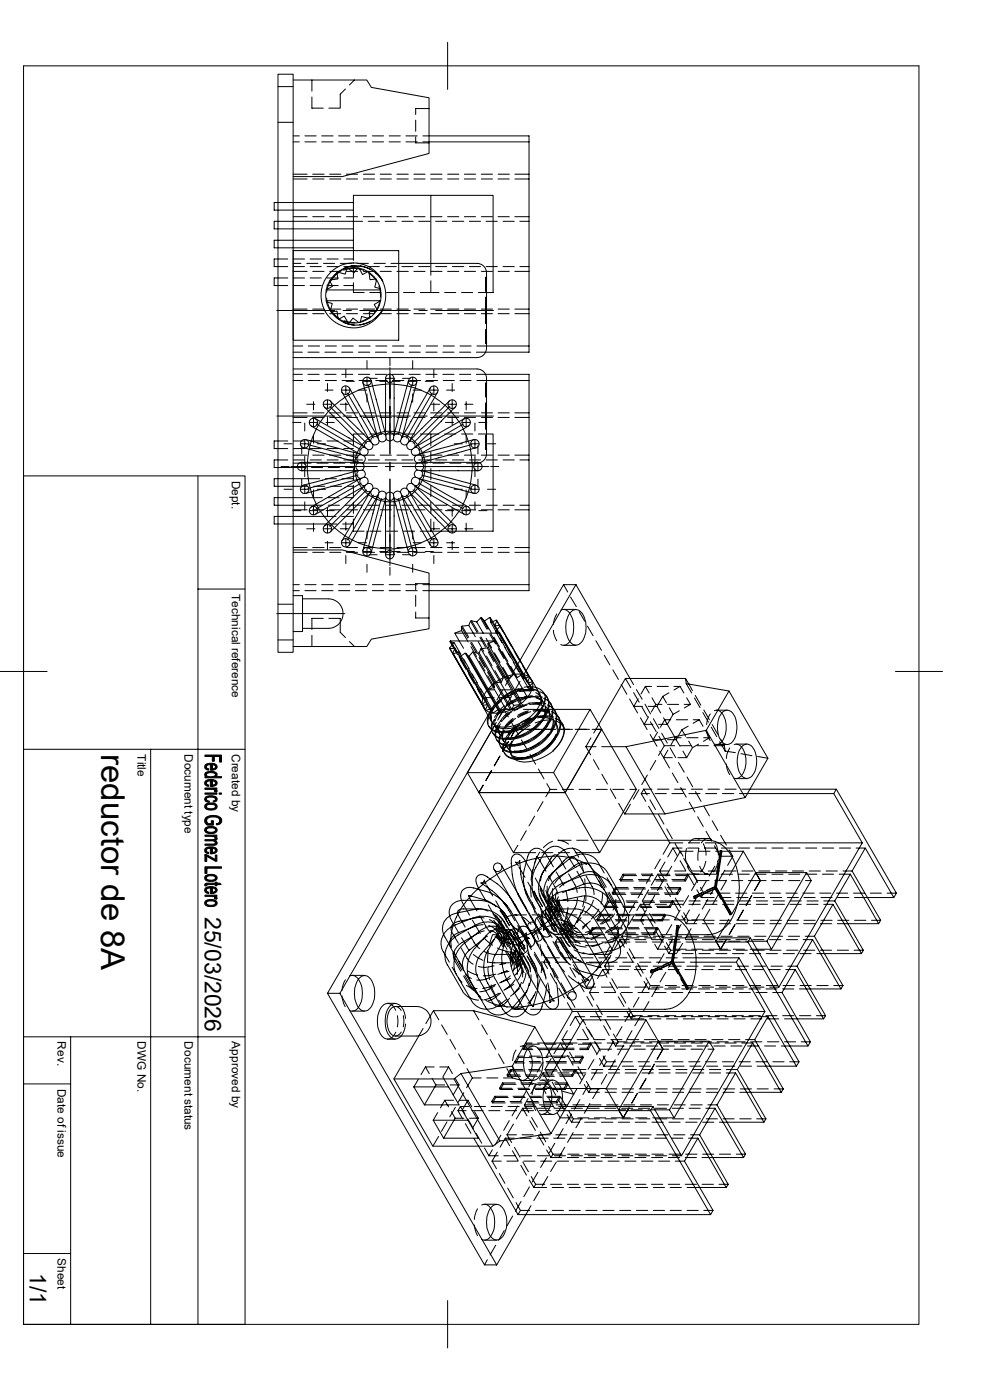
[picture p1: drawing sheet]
<svg xmlns="http://www.w3.org/2000/svg" width="210mm" height="297mm" viewBox="0 0 210 297" stroke-linecap="round" stroke-linejoin="round" font-family="sans-serif">
<defs><g id="words">
<text font-size="7" x="21.5" y="160" transform="rotate(90 21.5 160)">reductor de 8A</text>
<g font-size="4.9">
<text x="43.5" y="194.5" transform="rotate(90 43.5 194.5)">25/03/2026</text>
<text x="6.3" y="270" transform="rotate(90 6.3 270)">1/1</text>
</g>
<g font-size="2.5">
<text x="49.2" y="102" transform="rotate(90 49.2 102)">Dept.</text>
<text x="49.2" y="126" transform="rotate(90 49.2 126)">Technical reference</text>
<text x="29.2" y="160" transform="rotate(90 29.2 160)">Title</text>
<text x="39.2" y="160" transform="rotate(90 39.2 160)">Document type</text>
<text x="49.2" y="160" transform="rotate(90 49.2 160)">Created by</text>
<text x="12.2" y="220.9" transform="rotate(90 12.2 220.9)">Rev.</text>
<text x="29.2" y="220.9" transform="rotate(90 29.2 220.9)">DWG No.</text>
<text x="39.2" y="220.9" transform="rotate(90 39.2 220.9)">Document status</text>
<text x="49.2" y="220.9" transform="rotate(90 49.2 220.9)">Approved by</text>
<text x="12.2" y="231" transform="rotate(90 12.2 231)">Date of issue</text>
<text x="12.2" y="266.9" transform="rotate(90 12.2 266.9)">Sheet</text>
</g>
</g></defs>
<g fill="none" stroke="#000" stroke-width=".21">
<path d="M5 14h189.9v267h-189.9zM59 15.7h3.2v122.7h-3.2zM59 18.4h3.2M62.2 17h15.6l1 1.5 12.2 2.2v11.9l-18.4 4.9h-10.4M66.2 17v2.3M73.3 18.9l-1.1 1.1v2.9h-2.4M75.2 17l-1.1 1M95 9v10M59 26h3.2M62.2 38h3M62.2 37h3M62.2 28.8h1.3"/>
<path d="M62.2 30.1h1.3M64.7 28.8h2.4M64.7 30.1h2.4M66.2 20.6v2.3h2.4M66.3 38h2.4M66.3 37h2.4M68.2 28.8h2.5M68.2 30.1h2.5M69.9 38h2.4M69.9 37h2.4M71.8 28.8h2.4M71.8 30.1h2.4"/>
<path d="M73.5 38h2.4M73.5 37h2.4M75.4 28.8h2.4M75.4 30.1h2.4M77.1 38h2.4M77.1 37h2.4M79 28.8h2.4M79 30.1h2.4M80.6 38h2.4M80.6 37h2.4M82.5 28.8h2.4M82.5 30.1h2.4"/>
<path d="M84.2 38h2.4M84.2 37h2.4M86.1 28.8h2.4M86.1 30.1h2.4M87.8 38h2.4M87.8 37h2.4M88.2 29v1.3h2.8M88.2 25.5v2.4M89.7 28.8h22.5v45.9h-11.2M89.7 30.1h22.5M91 23h-2.8v1.3M91.4 38h2.4"/>
<path d="M91.4 37h2.4M95 38h2.3M95 37h2.3M98.5 38h2.4M98.5 37h2.4M102.1 38h2.4M102.1 37h2.4M105.7 38h2.3M105.7 37h2.3M109.2 38h3M109.2 37h3M61 54.9h-2.8v1.7h2.8"/>
<path d="M61 59h-2.8v1.6h2.8M62.2 53.2h22.4v19h-22.4zM62.2 46h3M62.2 57.6h3M62.2 55.9h1.6M62.2 56.6h2.4M62.2 54.9h2.4M62.2 59h2.4M65.1 55.9h2.3M65.8 56.6h2.4M65.8 54.9h2.4M65.8 59h2.4"/>
<path d="M66.3 46h2.4M66.3 57.6h2.4M68.6 55.9h2.4M69.4 56.6h2.4M69.4 54.9h2.4M69.4 59h2.4M69.9 59.6l.7 1.1-1.4 .8M69.9 59.6l-.4 .9-.3 1M69.9 46h2.4M69.9 57.6h2.4M70.1 59.4l-.2 .2M70.3 59.4a5.1 5.1 0 0 0-1 2.6"/>
<path d="M71.5 57.9l-1.4 1.5M71.5 57.9l.2 1.3-1.6 .2M71.7 57.7l-.2 .2M71.8 57.9l-.7 .5-.8 1M71.9 57.6l-.8 .7-.8 1M72.2 55.9h2.4M72.9 57.3l1.2-.3 1.5-.1 1.6 .5M72.9 56.6h4M72.9 54.9h2.1M72.9 59h2.1M73.5 46h2.4M73.5 57.6h2.4"/>
<path d="M73.6 56.9l-1.9 .8M73.6 56.9l-.4 1.3-1.5-.5M73.8 56.9a5.9 5.9 0 0 1 6.1 2.5M73.8 56.9h-.2M75 55.2v-13.8h16.4v17M75 55.8h.1M75 60v2.1h2.3M75 51h-16.8v1.6h16.8M75 43h-16.8v1.6h16.8M75 56.4v2.4M75.2 56.4l-1.2 .2-1.1 .4M75.8 55.9h2.3"/>
<path d="M75.9 56.9l-.8 1-1.3-1M76.2 56.9l.7 1.4 1.2-.7M76.4 56.4l1.4 .4 .9 .4M76.9 46.9h-18.7v1.7h16.8M77.1 46h2.4M77.1 57.6h2.4M78.1 46.9h2.4M78.1 56.6h2.4M78.2 57.9l.9 .8 .8 .9M78.3 57.7l.2 1.7 1.3-.2M79.3 55.9h2.4M79.6 57.9l.9 .7 .7 1-.4-.5a6.4 6.4 0 0 0-9.4-1.1l-1.1 1.4"/>
<path d="M79.9 59.4a5.9 5.9 0 0 1-.7 7.3 5.9 5.9 0 0 1-7.3 1M79.9 59.4l-.4 1.5 1.2 .4M80.6 46h2.4M80.6 57.6h2.4M81.7 46.9h2.4M81.7 56.6h2.4M82.9 55.9h18.3a2.07 2.07 0 0 1 2 2.4v.8M84.2 46h2.4M84.2 57.6h2.4M85.3 46.9h2.3M85.3 56.6h2.3M87.8 46h2.4"/>
<path d="M87.8 57.6h2.4M88.8 46.9h2.4M88.8 56.6h2.4M91.4 46h2.4M91.4 57.6h2.4M91.4 41.4h13.2v20.7h-3.1M91.4 59.6v2.5M92.4 46.9h2.4M92.4 56.6h2.4M95 46h2.3M95 57.6h2.3M96 46.9h2.4"/>
<path d="M96 56.6h2.4M98.5 46h2.4M98.5 57.6h2.4M99.6 46.9h2.3M99.6 56.6h2.3M102.1 46h2.4M102.1 57.6h2.4M103.1 46.9h2.4M103.1 56.6h2.4M103.2 59.1h-.2v2.7M103.2 59.1v13.6M103.2 59.1h.1"/>
<path d="M103.3 58.8h-.3v.3M105.7 46h2.3M105.7 57.6h2.3M106.7 46.9h2.4M106.7 56.6h2.4M109.2 46h3M109.2 57.6h3M110.3 46.9h1.9M110.3 56.6h1.9M58.7 65.9h12.3M62.2 78.3h39a2.07 2.07 0 0 1 2 2.4v.5M62.2 65.6h3"/>
<path d="M62.2 66.5h3M62.2 73.4h2M62.2 74.7h1.9M62.2 79.4h1.9M62.2 60.6h2.4M65.3 74.7h2.4M65.3 79.4h2.4M65.4 73.4h2.4M65.8 60.6h2.4M66.3 65.6h2.4M66.3 66.5h2.4M68.9 74.7h2.4"/>
<path d="M68.9 79.4h2.4M69 73.4h2.4M69.2 63.8h11.6l-1.4 .8 .7 1.1M69.2 61.5l-.1 1.2 .2 1.4M69.2 61.5h11.6M69.3 64.1l1.2 .3-.4 1.6M69.3 64.1a5.8 5.8 0 0 0 2.4 3.5M69.3 63.2a5.8 5.8 0 0 0 1 2.8M69.4 60.6h2.4M69.9 65.6h2.4M69.9 66.5h2.4M70.2 66.2l1.3-.2 .2 1.6"/>
<path d="M70.3 66l.9 1 .7 .5M70.3 66h.1M70.3 66l1 1.3M70.3 66l.8 1.1 .7 .6M71.7 67.6l.2 .1M71.9 67.7l1.1-.6 .8 1.4M72.5 74.7h2.3M72.5 79.4h2.3M72.6 73.4h2.3M72.8 65.9h1.7M72.9 68.3l1.1 .5 1.1 .2M72.9 60.6h2.1"/>
<path d="M73 68l1 .3 1.3 .1M73.4 78.4v1.7M73.5 65.6h2.4M73.5 66.5h2.4M76 74.7h2.4M76 79.4h2.4M76.2 68.5l-1.3-1-.8 1M76.2 73.4h2.3M76.3 65.9h10.7M77.1 65.6h2.4M77.1 66.5h2.4M77.9 76.5v1.7"/>
<path d="M78.3 67.6l-1.6-.5-.3 1.3M78.4 62.1h2.4M78.6 67.1l-1.2 .8-.9 .3M78.6 68.2l-.9 .4-1.4 .3M79.6 74.7h2.4M79.6 79.4h2.4M79.7 73.4h2.4M79.9 66l-1.6 .2 .2 1.2M80.4 60.7l.3 1.2v1.1M80.5 64.2l-.5 1.4-.6 .7M80.6 65.6h2.4M80.6 66.5h2.4"/>
<path d="M81.2 65.7a6.9 6.9 0 0 0-1.1-7.7l-1.7-1.3-1.8-.7-2.3-.2-2.2 .6-1.7 1.1-.8 .9-.8 1.1-.6 1.8v2.6l.8 2.1 1.4 1.8 1.6 1.1 1.9 .6h2.3l2.2-.8 1.7-1.4 1.1-1.6M81.2 65.7l-.7 1-.9 .8M81.2 65.7l-.1 .1a6.3 6.3 0 0 1-9.8 1.5M82 62.1h2.4M82.7 78v18.3M82.7 75.9v1.7M83.2 74.7h2.4M83.2 79.4h2.4M83.3 73.4h2.4M84.2 65.6h2.4M84.2 66.5h2.4M85.6 62.1h2.4"/>
<path d="M86.8 74.7h2.4M86.8 79.4h2.4M86.9 73.4h2.3M87.5 76.5v1.7M87.8 65.6h2.4M87.8 66.5h2.4M88.9 65.9h1.7M89.2 62.1h3.9M90.3 74.7h2.4M90.3 79.4h2.4M90.4 73.4h2.4M91.4 65.6h2.4"/>
<path d="M91.4 66.5h2.4M92 78.4v1.7M92.4 65.9h12.3M93.9 74.7h2.4M93.9 79.4h2.4M94 73.4h2.4M94.3 62.1h2.4M95 65.6h2.3M95 66.5h2.3M97.5 74.7h2.4M97.5 79.4h2.4M97.6 73.4h2.3"/>
<path d="M97.9 62.1h2.4M98.5 65.6h2.4M98.5 66.5h2.4M101 79.4h11.2v45.9h-22.5M101.2 73.4h11M102.1 65.6h2.4M102.1 66.5h2.4M103 63v2.9h.2M103 69.9v2.8h.2M103 65.7h.2M103 65.9v2.8M103 72.7v.2h.3"/>
<path d="M103 66.1h.2M103.2 72.7a2.56 2.56 0 0 1-1.6 3.1l-39.4 .1M103.2 72.7h.1M105.7 65.6h2.3M105.7 66.5h2.3M109.2 65.6h3M109.2 66.5h3M58.7 88.3h12.3M59.6 99h1.7M60.2 94.1h1.8M61 97.6h-2.8v1.6h6.7M61 93.6h-2.8v1.6h2.8"/>
<path d="M61.7 99h18.3M62.1 89.6h1.7M62.2 98.3h3.8M62.2 88.6h3M62.2 87.6h3M62.2 96.6h3M62.2 80.7h2M62.2 97.6h2.4M62.2 95.2h2.4M62.2 93.6h2.4M63.8 94.1h1.7M64 98.1a.89 .89 0 0 1 .9 .9 .89 .89 0 0 1-.9 .9"/>
<path d="M64 98.1a.89 .89 0 0 0-.9 .9 .89 .89 0 0 0 .9 .9M64 99.9h11.9M64 98.1h11.9M64 94.6v1.7M64 98.1v1.8M64.4 95l11.5 3.1M64.4 95a.9 .9 0 0 0 1.1-.6 .9 .9 0 0 0-.6-1.1l11.4 3.1M64.6 89.7v1.7M64.6 93.2v1.8M64.6 96.8v1.7M64.6 99.4v1.7M64.8 93.3a.87 .87 0 0 0-1 .6 .87 .87 0 0 0 .6 1.1"/>
<path d="M65.1 85.8h1.7M65.2 98.1v1.8M65.2 99.9a17.4 17.4 0 0 0 16.6 16.5M65.3 94.3l10.6 2.9M65.4 80.7h2.4M65.6 89.6h1.8M65.8 97.6h2.4M65.8 95.2h2.4M65.8 93.6h2.4M66 93.6l-.6 2.4-.2 2.1M66 90.4l10.3 6M66 90.4a.88 .88 0 0 0 1.3-.3 .88 .88 0 0 0-.4-1.2l10.3 5.9"/>
<path d="M66.1 99.2h2.4M66.3 88.6h2.4M66.3 87.6h2.4M66.3 96.6h2.4M66.5 85.2v1.8M66.5 88.7v1.8M66.5 92.3v1.7M67 88.9a.89 .89 0 0 0-1.3 .3 .89 .89 0 0 0 .3 1.2M67.1 90l9.5 5.5M67.2 98.3h2.4M67.3 94.1h1.7M68.6 85.8h1.8"/>
<path d="M69 82.8h1.7M69 80.7h2.4M69.2 89.6h1.7M69.4 97.6h2.4M69.4 95.2h2.4M69.4 93.6h2.4M69.5 81.4v1.7M69.5 84.8v1.9M69.5 88.4v1.7M69.6 99.2h2.4M69.9 88.6h2.4M69.9 87.6h2.4"/>
<path d="M69.9 96.6h2.4M70 86.2l7.8 7.8M70.1 85.1l8.4 8.4M70.1 85.1a.9 .9 0 0 0-1.3 0 .9 .9 0 0 0 0 1.3M70.1 85.1a.91 .91 0 0 1 0 1.3 .91 .91 0 0 1-1.3 0l8.4 8.4M70.8 98.3h2.4M72.2 85.8h1.7M72.5 82.8h1.8M72.6 83.2l5.9 10.3M72.6 80.7h2.3M72.6 83.2a.9 .9 0 0 0 1.2 .4 .9 .9 0 0 0 .3-1.3l6 10.3M72.8 88.3h1.7"/>
<path d="M72.9 97.6h4M72.9 95.2h2.1M72.9 93.6h2.1M73.2 99.2h1.8M73.4 81.9v1.8M73.4 85.5v1.7M73.4 80.9h1.8M73.5 88.6h2.4M73.5 87.6h2.4M73.5 96.6h2.4M73.7 83.4l5.5 9.5M74.1 82.3a.89 .89 0 0 0-1.2-.3 .89 .89 0 0 0-.3 1.2"/>
<path d="M74.3 98.3h16.3M75 95.8v2.4M75 99.4v2.4M75.8 96.1a7.5 7.5 0 0 0 1.6 8.2 7.5 7.5 0 0 0 8.2 1.6M75.9 99.9l-11.5 3.1M75.9 99.9l.5-.1a.83 .83 0 0 1 1 .3 .83 .83 0 0 1-.1 1.1M75.9 98.1l1 .1M76 82.8h1.8M76.2 80.7h2.3M76.3 88.3h10.7M76.3 96.4l.5 .2a.82 .82 0 0 1 .7 .7 .82 .82 0 0 1-.6 .9M76.8 98.2a.9 .9 0 0 1 0 1.5"/>
<path d="M77 80.9h1.7M77.1 88.6h2.4M77.1 87.6h2.4M77.1 96.6h2.4M77.3 92.1h-2.3v2.5M77.6 93.9l.6-.3 .5 .1a.91 .91 0 0 1 .4-1 .91 .91 0 0 1 1.1 .2 .89 .89 0 0 1 .6-.9 .89 .89 0 0 1 1 .4 .91 .91 0 0 1 .9-.6 .91 .91 0 0 1 .9 .6 .9 .9 0 0 1 1-.4 .9 .9 0 0 1 .6 .9 .91 .91 0 0 1 1.1-.2 .91 .91 0 0 1 .4 1 .89 .89 0 0 1 1.1 .2 .89 .89 0 0 1 .1 1.1 .9 .9 0 0 1 1 .4 .9 .9 0 0 1-.1 1 .91 .91 0 0 1 .9 .7 .91 .91 0 0 1-.5 1 .87 .87 0 0 1 .7 .9 .87 .87 0 0 1-.7 .8 .91 .91 0 0 1 .5 1 .91 .91 0 0 1-.9 .7 .9 .9 0 0 1 .1 1.1 .9 .9 0 0 1-1 .4 .89 .89 0 0 1-.1 1.1 .89 .89 0 0 1-1.1 .1 .91 .91 0 0 1-.4 1 .91 .91 0 0 1-1.1-.1 .9 .9 0 0 1-.6 .8 .9 .9 0 0 1-1-.4 .91 .91 0 0 1-.9 .7 .91 .91 0 0 1-.9-.7 .89 .89 0 0 1-1 .4 .89 .89 0 0 1-.6-.8 .91 .91 0 0 1-1.1 .1 .91 .91 0 0 1-.4-1 .91 .91 0 0 1-1.1-.1 .91 .91 0 0 1-.2-1.1 .89 .89 0 0 1-.9-.4 .89 .89 0 0 1 .1-1.1 .92 .92 0 0 1-.9-.7 .92 .92 0 0 1 .4-1 .88 .88 0 0 1-.6-.8 .88 .88 0 0 1 .6-.9 .92 .92 0 0 1-.4-1 .92 .92 0 0 1 .9-.7 .89 .89 0 0 1-.1-1 .89 .89 0 0 1 .9-.4l-.1-.7zM77.9 83.6v1.7M77.9 80v1.8M78 95.4a.89 .89 0 0 1-.7 1.3M78.1 81.6l2.8 10.6M78.1 97.6h2.4M78.3 80.3h1.7"/>
<path d="M78.4 92.1h2.4M78.7 80.7a.87 .87 0 0 0-1.1-.6 .87 .87 0 0 0-.6 1M79.1 94.3a.83 .83 0 0 1-.4 1 .83 .83 0 0 1-1.1-.3l-.4-.2M79.7 80.7h2.4M80.1 92.6l.2 .6a.75 .75 0 0 1 0 .9 .75 .75 0 0 1-.8 .3l-.4-.1-.6-.8M80.6 80.9h1.7M80.6 88.6h2.4M80.6 87.6h2.4M80.6 96.6h2.4M81.6 91.5a7.7 7.7 0 0 0-5.8 4.5M81.6 91.6h2.1M81.7 97.6h2.4"/>
<path d="M81.8 99h1.8M81.8 92.1l-3.1-11.4a.92 .92 0 0 1-.6 1.1 .92 .92 0 0 1-1.1-.6l3.1 11.4M81.8 80.3v11.8M81.8 80.3a.91 .91 0 0 0 .9 .9 .91 .91 0 0 0 .9-.9M81.8 80.3a.89 .89 0 0 1 .9-.9 .89 .89 0 0 1 .9 .9M81.8 80.3h1.8M81.8 92.1l.1 1M81.9 93.1a.88 .88 0 0 1-1.4 .4M81.9 93.1a.9 .9 0 0 0 1.5 0M82 92.1h2.4M82.7 98.1v1.8M83.1 80.9h1.8"/>
<path d="M83.3 80.7h2.4M83.6 92.1l-.1 .6a.83 .83 0 0 0 .4 1 .83 .83 0 0 0 1-.2M83.6 92.1l3.1-11.4a.9 .9 0 0 0 .6 1.1 .9 .9 0 0 0 1.1-.6l-3.1 11.4M83.6 80.3v11.8M83.7 91.5l1.9 .6h2.4M84.2 88.6h2.4M84.2 87.6h2.4M84.2 96.6h2.4M85.3 97.6h2.3M85.3 92.6l-.2 .6a.82 .82 0 0 0 .2 1 .82 .82 0 0 0 1.1 0l.5-.7M85.3 92.6l6-10.3a.9 .9 0 0 0 .3 1.3 .9 .9 0 0 0 1.2-.4l-5.9 10.3M85.4 99h18.3"/>
<path d="M85.4 80.3h1.7M85.6 92.1l1.7 1M86.3 94.3a.85 .85 0 0 0 1.1 1.1M86.7 80.9h1.7M86.7 80.7a.87 .87 0 0 1 1.1-.6 .87 .87 0 0 1 .6 1M86.9 80.7h2.3M87.3 93l1.3 1.4M87.4 95.4a.87 .87 0 0 0 .7 1.3M87.4 81.6l-2.9 10.6M87.5 80v1.8M87.5 83.6v1.7M87.6 82.8h1.8"/>
<path d="M87.8 88.6h2.4M87.8 87.6h2.4M87.8 96.6h2.4M88.1 82.3l2.5 1.1M88.1 82.3a17.5 17.5 0 0 0-22.1 11.3M88.2 94.8l-.8 .6M88.5 99.7l1 .2M88.5 99.7a.88 .88 0 0 0-.4 1.5M88.6 94.4l1 1.6M88.8 97.6h2.4M88.9 88.3h1.7M89.1 96.4l-.5 .2a.81 .81 0 0 0-.8 .7 .81 .81 0 0 0 .7 .9"/>
<path d="M89.1 96.4l11.4-3.1a.9 .9 0 0 0-.6 1.1 .9 .9 0 0 0 1.1 .6l-11.5 3.1M89.2 92.1h2.2v2.5M89.5 98.1l-.6 .1a.82 .82 0 0 0-.9 .6 .82 .82 0 0 0 .5 .9M89.5 99.9l11.5 3.1a.9 .9 0 0 0-1.1 .6 .9 .9 0 0 0 .6 1.1l-11.4-3.1M89.5 98.1h11.9M89.5 99.9h11.9M89.6 96.1v.1M89.7 96.2a7.4 7.4 0 0 1 0 5.6M90.2 80.9h1.7M90.4 80.7h2.4M90.7 83.4a20.3 20.3 0 0 1 5 3.8M91.1 82.8h1.8"/>
<path d="M91.3 82.3a.89 .89 0 0 1 1.2-.3 .89 .89 0 0 1 .3 1.2M91.4 88.6h2.4M91.4 87.6h2.4M91.4 96.6h2.4M91.4 95.8v2.4M91.4 99.4v2.4M91.4 92.1h1.7M91.5 85.8h1.8M91.7 83.4l-5.5 9.5M91.8 98.3h2.4M92 81.9v1.8M92 85.5v1.7"/>
<path d="M92.4 97.6h2.4M92.4 88.3h12.3M94 80.7h2.4M94.3 92.1h2.4M94.5 89.6h1.7M94.7 82.8h1.7M95 88.6h2.3M95 87.6h2.3M95 96.6h2.3M95 85.8h1.8M95.3 85.1a.91 .91 0 0 0 0 1.3 .91 .91 0 0 0 1.3 0l-8.4 8.4M95.3 85.1a.9 .9 0 0 1 1.3 0 .9 .9 0 0 1 0 1.3"/>
<path d="M95.3 85.1l-8.4 8.4M95.4 98.3h2.4M95.4 86.2l-7.8 7.8M95.7 87.2l1.7 2.3M95.9 81.4v1.7M95.9 84.8v1.9M95.9 88.4v1.7M96 97.6h2.4M96.4 94.1h1.7M97.4 89.5l1.4 2.8 .5 1.3M97.6 80.7h2.3M97.9 92.1h2.4"/>
<path d="M98 89.6h1.8M98.3 90l-9.5 5.5M98.4 88.9a.89 .89 0 0 1 1.3 .3 .89 .89 0 0 1-.3 1.2M98.5 88.6h2.4M98.5 87.6h2.4M98.5 96.6h2.4M98.6 85.8h1.7M98.9 85.2v1.8M98.9 88.7v1.8M98.9 92.3v1.7M99.4 93.6l.4 1.7M99.4 90.4l-10.3 6"/>
<path d="M99.4 90.4a.88 .88 0 0 1-1.3-.3 .88 .88 0 0 1 .4-1.2l-10.3 5.9M99.6 97.6h2.3M99.8 95.3l.3 2.8M99.9 94.1h1.7M100.1 94.3l-10.6 2.9M100.1 99.9l-.3 2.7M100.2 98.1v1.8M100.5 93.3a.87 .87 0 0 1 1.1 .6 .87 .87 0 0 1-.6 1.1M100.8 89.7v1.7M100.8 93.2v1.8M100.8 96.8v1.7M100.8 99.4v1.7"/>
<path d="M101.2 80.7h11M101.4 94.6v1.7M101.4 98.1v1.8M101.4 98.1a.89 .89 0 0 0-.9 .9 .89 .89 0 0 0 .9 .9M101.4 98.1a.89 .89 0 0 1 .9 .9 .89 .89 0 0 1-.9 .9M101.5 92.1h3.1v20.6h-15.4M101.6 89.6h1.7M102.1 88.6h2.4M102.1 87.6h2.4M102.1 96.6h2.4M103 81.4v2.8M103 85.5v5.6"/>
<path d="M103 92.3v3h.3M103 88.5h.2M103 95.1h.3M103 81.4h.3M103 88.1h.2M103.1 97.6h2.4M103.2 81.2h-.2v.2M103.2 81.2v13.2a5.3 5.3 0 0 1-.4 3.1l-.6 .5-.7 .3h-2.5M103.2 81.2h.1M103.4 94.1h1.8M104.1 99h1.7M105.7 88.6h2.3"/>
<path d="M105.7 87.6h2.3M105.7 96.6h2.3M106.7 97.6h2.4M109.2 88.6h3M109.2 87.6h3M109.2 96.6h3M110.3 97.6h1.9M5 101h47v180h-47M42 101v180M60.2 103.8h1.8M62.1 108.3h1.7M62.2 116.7h10.4l18.4 4.9v11.8l-12.2 2.2-1 1.6h-15.6"/>
<path d="M62.2 108.2h3M62.2 116.2h3M62.2 117.2h3M63.8 103.8h1.7M64 101.6v1.8M64.4 103a.87 .87 0 0 0-.6 1 .87 .87 0 0 0 1 .6M64.6 102.9v1.8M64.6 106.5v1.7M65.1 112.2h1.7M65.6 108.3h1.8M66 107.6a.89 .89 0 0 0-.3 1.2 .89 .89 0 0 0 1.3 .3M66.3 108.2h2.4"/>
<path d="M66.3 116.2h2.4M66.3 117.2h2.4M66.5 103.2h2.4M66.5 103.9v1.7M66.5 107.4v1.8M66.5 111v1.7M67.3 103.8h1.7M67.8 101.6h-9.6v1.6h7.1M68.4 105.6h-10.2v1.6h10.3M68.6 112.2h1.8M68.8 111.5a.9 .9 0 0 0 0 1.3 .9 .9 0 0 0 1.3 0M68.8 111.5a.9 .9 0 0 1 1.3 .1 .9 .9 0 0 1 0 1.2"/>
<path d="M69 115.1h1.7M69 101.6h2.4M69.2 108.3h1.7M69.5 107.8v1.7M69.5 111.3v1.8M69.5 114.9v1.7M69.6 105.6h2.3M69.6 107.2h2.4M69.9 108.2h2.4M69.9 116.2h2.4M69.9 117.2h2.4M70.1 103.2h2.4"/>
<path d="M71.3 109.6h-13.1v1.6h13.3M72.2 112.2h1.7M72.5 115.1h1.8M72.5 109.6h2.5M72.6 101.6h2.4M72.6 114.7a.89 .89 0 0 0 .3 1.2 .89 .89 0 0 0 1.2-.3M72.7 111.2h2.3M73.1 105.6h1.9M73.2 107.2h3.7M73.4 110.7v1.8M73.4 114.3v1.7M73.4 117.9v1.6"/>
<path d="M73.4 117h1.8M73.5 108.2h2.4M73.5 116.2h2.4M73.5 117.2h2.4M73.7 103.2h1.3M75 103v2.4M75 106.6v2.3M75 110.1v2.6h2.3M75.9 100.8l-10.6 2.8M76 115.1h1.8M76.3 101.6l-10.3 5.9a.9 .9 0 0 1 1.3 .4 .9 .9 0 0 1-.4 1.2l10.3-5.9-8.4 8.3M76.3 101.6l-11.4 3.1a.9 .9 0 0 0 .6-1.1 .9 .9 0 0 0-1.1-.6"/>
<path d="M76.3 101.6l.6-.2a.81 .81 0 0 1 1 .1 .81 .81 0 0 1 .1 1M76.6 102.5l-9.5 5.4M77 117h1.7M77 116.8a.87 .87 0 0 0 .6 1.1 .87 .87 0 0 0 1.1-.6M77.1 108.2h2.4M77.1 116.2h2.4M77.1 117.2h2.4M77.8 103.9l-7.8 7.8M77.9 112.6v1.7M77.9 116.1v1.8M77.9 119.7v1.7M78 102.6a.85 .85 0 0 1 1.1 1"/>
<path d="M78 102.5l-.8 .7M78.1 107.2h2.4M78.3 117.7h1.7M78.4 112.7h2.4M78.5 104.4l-5.9 10.3a.9 .9 0 0 1 1.2-.3 .9 .9 0 0 1 .3 1.2l6-10.3M78.5 104.4l-8.4 8.4M79.1 103.7a.8 .8 0 0 1 1 0 .8 .8 0 0 1 .2 .9l-.2 .7M79.1 103.6l-.6 .8M79.2 105l-5.5 9.6M80.1 105.3l-3.1 11.5a.92 .92 0 0 1 1.1-.6 .92 .92 0 0 1 .6 1.1l3.1-11.5M80.5 104.4a.88 .88 0 0 1 1.4 .4M80.6 117h1.7"/>
<path d="M80.6 108.2h2.4M80.6 116.2h2.4M80.6 117.2h2.4M80.9 105.7l-2.8 10.7M81.7 107.2h2.4M81.8 116.5h1.8M81.8 105.8v11.9M81.8 117.7a.89 .89 0 0 0 .9 .9 .89 .89 0 0 0 .9-.9M81.8 117.7a.91 .91 0 0 1 .9-.9 .91 .91 0 0 1 .9 .9M81.8 117.7h1.8M81.9 104.8a.9 .9 0 0 1 1.5 0M81.9 104.8l-.1 1"/>
<path d="M82 112.7h2.4M82.7 101.6v18.4M83.1 117h1.8M83.6 105.8v11.9M84.2 108.2h2.4M84.2 116.2h2.4M84.2 117.2h2.4M84.5 105.7l2.9 10.7M84.9 104.4a.88 .88 0 0 0-1.1 0 .88 .88 0 0 0-.2 1.1v.3M85.3 107.2h2.3M85.3 105.3l3.1 11.5a.9 .9 0 0 0-1.1-.6 .9 .9 0 0 0-.6 1.1l-3.1-11.5M85.3 105.3l6 10.3"/>
<path d="M85.4 117.7h1.7M85.6 112.7h2.4M86.2 105l5.5 9.6M86.3 103.6l.6 .8M86.3 103.7a.86 .86 0 0 0-1.1 .2 .86 .86 0 0 0 0 1l.1 .4M86.7 117h1.7M87.3 104.9l-1.7 1M87.4 102.6a.85 .85 0 0 0-1.1 1M87.5 112.6v1.7M87.5 116.1v1.8M87.5 119.7v1.7M87.6 115.1h1.8"/>
<path d="M87.6 103.9l7.8 7.8M87.8 108.2h2.4M87.8 116.2h2.4M87.8 117.2h2.4M88.1 115.6l-2.5 .6-2 .2M88.1 101.2a.82 .82 0 0 0-.9 .6 .82 .82 0 0 0 .5 1l.5 .4M88.1 101.2l1 .4M88.2 103.2l8.4 8.3M88.4 116.8a.87 .87 0 0 1-.6 1.1 .87 .87 0 0 1-1.1-.6M88.6 103.6l-1.3 1.3M88.8 102.5l9.5 5.5M88.8 107.2h2.4"/>
<path d="M89.1 101.6l10.3 5.9a.9 .9 0 0 0-1.3 .4 .9 .9 0 0 0 .4 1.2l-10.3-5.9M89.5 100.8l10.6 2.8M89.6 101.8l-1 1.8M90.2 117h1.7M90.6 114.6l-2.5 1M91.1 115.1h1.8M91.4 108.2h2.4M91.4 116.2h2.4M91.4 117.2h2.4M91.4 103v2.4M91.4 106.6v2.3M91.4 110.1v2.6"/>
<path d="M91.5 112.2h1.8M92 110.7v1.8M92 114.3v1.7M92 117.9v1.6M92.4 107.2h2.4M92.8 114.7a.89 .89 0 0 1-.3 1.2 .89 .89 0 0 1-1.2-.3M94.5 108.3h1.7M94.7 115.1h1.7M95 108.2h2.3M95 116.2h2.3M95 117.2h2.3M95 112.2h1.8"/>
<path d="M95.3 112.8l-8.4-8.4 5.9 10.3a.9 .9 0 0 0-1.2-.3 .9 .9 0 0 0-.3 1.2M95.7 110.7a20.3 20.3 0 0 1-5 3.9M95.9 107.8v1.7M95.9 111.3v1.8M95.9 114.9v1.7M96 107.2h2.4M96.4 103.8h1.7M96.6 111.5a.9 .9 0 0 1 0 1.3 .9 .9 0 0 1-1.3 0M96.6 111.5a.9 .9 0 0 0-1.3 0 .9 .9 0 0 0 0 1.3M97.4 108.5l-1.7 2.2M98 108.3h1.8M98.5 108.2h2.4"/>
<path d="M98.5 116.2h2.4M98.5 117.2h2.4M98.6 112.2h1.7M98.9 103.9v1.7M98.9 107.4v1.8M98.9 111v1.7M99.4 107.6a.89 .89 0 0 1 .3 1.2 .89 .89 0 0 1-1.3 .3M99.6 107.2h2.3M99.8 102.6a19.9 19.9 0 0 1-2.4 5.9M99.9 103.8h1.7M100.8 102.9v1.8M100.8 106.5v1.7"/>
<path d="M101 103a.87 .87 0 0 1 .6 1 .87 .87 0 0 1-1.1 .6M101.4 101.6v1.8M101.6 108.3h1.7M102.1 108.2h2.4M102.1 116.2h2.4M102.1 117.2h2.4M103.1 107.2h2.4M103.4 103.8h1.8M105.7 108.2h2.3M105.7 116.2h2.3M105.7 117.2h2.3M106.7 107.2h2.4"/>
<path d="M109.2 108.2h3M109.2 116.2h3M109.2 117.2h3M110.3 107.2h1.9M42 125h10M58.7 130.2h14.5M59 128.2h3.2M59 135.8h3.2M62.2 126.4h2v7.6h-2M62.2 125.3h1.3M62.2 124h1.3M64.2 127h5.4a3.1 3.1 0 0 1 3.2 3.2 3.1 3.1 0 0 1-3.2 3.1h-5.4"/>
<path d="M64.7 125.3h2.4M64.7 124h2.4M66.2 134.8v2.4M68.2 125.3h2.5M68.2 124h2.5M68.6 131.2h-2.4v2.4M69.8 131.2h2.4v3l1.1 1.1M71.8 125.3h2.4M71.8 124h2.4M74.1 136.1l1.1 1.1M75.4 125.3h2.4M75.4 124h2.4"/>
<path d="M79 125.3h2.4M79 124h2.4M82.5 125.3h2.4M82.5 124h2.4M82.7 120.4v1.6M86.1 125.3h2.4M86.1 124h2.4M88.2 126.3v2.4M88.2 129.8v1.3h2.8M89.7 124h22.5M91 123.8h-2.8v1.3M95.4 137.5l7.6 13.1"/>
<path d="M95.4 137.5l1-1.1-.9-.3 1.6 2.8M95.4 137.5v.1M95.5 135.9v.2M96.2 138.7l-.1-.1 .4-1.1-1.1 .1 7 12 1.1-.1M96.4 136.4l1.3 2.4M96.5 134.3h9.4l7 12M96.5 137.5l1.4 2.4M96.9 138.3l-1.4-2.3h9.5l-1.5 .5 .1 .8 6.9 12-.1-.8M97.3 138.3l1.4 2.4M97.4 139.2l7 12.1-.1-1M97.4 139.2l-.1-.9-1.1 .4 6.9 12M97.4 139.2h.2"/>
<path d="M97.5 139.4l1.2 2M97.7 140l1.1 2M97.9 133v.8M97.9 133l1.3 2.4M97.9 133.8l-1.4 .5 1.8 3.2M97.9 133.8l1.4 2.4M98 132.8l1.4 2.4M98 132.8l-.1 .2M98.3 139.8l1.2 2.1M98.7 138.6l6.9 12-1 .7-7-12 1.1-.7 .6 .6 7 12.1-.7-.7M98.9 138.6l1.2 2M99.4 132.7l1.4 2.4"/>
<path d="M99.5 139.1l-.2 .1M99.8 131.8l1.4 2.4M99.8 136.4l1.2 2.1M99.8 131.8l-.4 .9-1.4 .1M99.9 137.2l1.2 2.1M100 136.3l1.2 2M100 131.7l-.2 .1M100 131.7l1.1 .3 .8-.9 1.4 2.4M100 131.7l1.4 2.4M100.3 138.3l6.9 12-.7 .9-7-12 .8-.9 1.1 .3M101.1 132l1.4 2.4M101.4 138.6l6.9 12-1.1-.3"/>
<path d="M101.4 136.1l1.2 2.1M101.6 138.5l-.2 .1M101.6 139.5l1.2 2.1M101.8 139.4l1.2 2M101.8 135.2l1.2 2.1M102 135.1l1.2 2.1M102 137.6l-.4 .9 7 12M102.2 131.1h-.3M102.2 131.1l.6 .6 1-.7 1.4 2.4M102.2 131.1l1.3 2.4M102.8 131.7l1.4 2.5M103.1 135.4l1.2 2.1"/>
<path d="M103.2 139.2l1.2 2.1M103.5 136.5l6.9 12 1.5-.5M103.5 137.3l-.1 .1M103.6 138.3l1.2 2.1M103.8 138.2l1.2 2.1M103.8 131l.2 .1M103.9 134.5l1.2 2.1M104 131.1l.1 .9 1.2-.4 1.4 2.4M104 131.1l1.7 2.8M104.1 132l1.4 2.5M104.1 134.5l1.2 2.1M104.8 135.2l1.2 2"/>
<path d="M104.9 138.5l1.2 2M104.9 132.8l1.4 2.4M105 136l6.9 12M105.1 133.9l1.4 2.4M105.2 131.6l.2 .1M105.7 137.6l1.2 2.1M105.8 134.5l1.2 2M105.9 137.6l1.2 2.1M106 134.2l-.1 .1M106 134.2l6.9 12M106 132.7l-.6-1-.5 1.1 1.1-.1 7 12M106 132.7l7 12.2-.9 1"/>
<path d="M106 132.7v.1M106.1 132.8l-1 1.1 .9 .3M106.1 135.5l1.2 2M106.3 134.9l1.1 2M106.6 138.3l1.1 2M106.9 136.2l1.2 2.1M107.1 137.4l1.2 2M107.3 135l1.2 2.1M107.6 137.5l1.2 2.1M107.7 135.6l1.2 2.1M107.9 138.6l1.2 2M108 138l1.2 2"/>
<path d="M108.7 139.3l1.2 2.1M109.1 138.1l1.1 2.1M109.5 138.7l1.2 2.1M117.4 133.7l.2 1.1 .5 1.1M118.1 130.3l-.5 1.1-.2 1.1M119 129.5a1.39 1.39 0 0 1 1.9 .5M119.5 124h2.7M119.5 124l-10.5 18.3M119.5 124l.9 1.6M119.5 129.3h2.7M119.5 136.9h2.7M120.8 130a5.7 5.7 0 0 1 0 6.1"/>
<path d="M120.9 136.1a1.49 1.49 0 0 1-1.9 .6M120.9 130a1.55 1.55 0 0 1 1.5-.7 1.55 1.55 0 0 1 1.3 1.1 5.6 5.6 0 0 1-.6 6 1.53 1.53 0 0 1-2.4-.6 5.8 5.8 0 0 1 .2-5.8zM121 126.7l1.3 2M122.2 124l-11.3 19.5M122.2 124l12.2 21.2M122.9 129.8l1.1 2M124.6 132.8l1.2 2.1M126.4 135.9l1.2 2.1M128.2 139l1.2 2.1M0 142.5h10M5 159h47M32 159v122"/>
<path d="M97.4 140.9l1.2 2.1M98.5 140.9l1.2 2.1M99.1 144l1.2 2M99.3 141.7l1.2 2.1M99.4 143l1.2 2.1M100.1 142.9l1.2 2M100.3 144l1.2 2.1M100.5 144.5l-1.2-2 1.2 2.1M100.7 141.7l1.2 2M101.1 145.6l1.4 2.4 .9-1.7M101.1 144.8l1.2 2.1M101.7 140.3l1.2 2.1"/>
<path d="M101.9 146l1.4 2.4-.9-.2-1.1-2.1M102.1 147.1l1.4 2.4M102.4 149.6l.6 1M102.4 148.2l-.1 1.3 1-1.1M102.5 144.8l.9 1.5 1.5-.5M102.5 148h2.3M102.6 150.1l1.7 3-.2-.5v-1.2M102.9 147.9l1.4 2.4M103.1 150.7l1.3 .5M103.4 146.3h1.4M103.4 142.6l1.4 2.4M103.5 143.4l1.4 2.4-.1-.8"/>
<path d="M103.5 149.5l-.5 1.1M104.1 151.3l-.6 1.3v.9M104.2 151.9v.5M104.3 150.3l-1.2 .4M104.3 155l-32.2 55.7M104.3 155l-5.2 8.9M104.6 150.1l-.8 1.2-.4 1.1v.8l.1 .6 .4 .5 1.2 .8 1.3 .2 .8-.1 2.2-.5 2.1-1.1 1.7-1.3M104.6 150.3a3.6 3.6 0 0 0-.4 2.1M104.8 145l-1.4 1.3M104.8 149.5l-35.3 61.2h2.6M104.9 152.7l-.5 1.1v1.1M104.9 152.6v1.2l.7 .8"/>
<path d="M105 142.3l1.4 2.4 .4-.9M105 153.8l-.7 1.2M105 154.1l.2 .3M105.1 154.1l.6 .9 1.3 .4M105.3 153.2l-1 1.8M105.4 141.4l1.4 2.4-1.8 1.1-1.4-2.4M105.4 154.2h.1M105.7 154.1l-.5 1.2v1.1M105.7 154v1.1l.3 .6 .4 .4M105.9 157.4h.1M105.9 155.5l.1 .3M106 148.4l-1.1 1.1-.4 .8"/>
<path d="M106 148.9l-.8 .7-.7 1.1M106 146.3h2.4M106 148h2.4M106.1 155.8l-.2 .9v.7M106.1 153.6l-.3 1v.6l.2 .7M106.2 150.9l-.8 1-.4 1.1M106.2 151.2l-1.6 .1M106.3 152.8l-.9 1.4M106.4 144.7l-1.4 .2M106.4 148.6l-1.7 1.7M106.5 150.4l-1 .9-.6 .9M106.5 155.5l-.5 1.3v1"/>
<path d="M106.6 146.4l-1.2 2.1M106.6 155.1l-.1 1.3 .5 .9M106.7 141.6l1.4 2.4 .8-.9M106.7 156.9l.1 .3M106.8 150.7l-1.2 2.1M106.8 154.6l-.1 .2M106.8 154.6h.1M106.9 150.5l-1 1.7M106.9 150.5h2.9M106.9 150.5l.9 1.6M106.9 155l-.3 1.2v.6l.3 .5M106.9 147.8l-1.6 1.5"/>
<path d="M107 156.6l.3 .1M107 143.7l1.1 .3M107 149.7l-.7 .7-.9 1.1M107.3 150.1l-1.8 1.6M107.3 156.9l-.5 1.1v1.2M107.3 147.8l-1.9 1.4M107.4 156.8l-.1 1.1 .3 .6 .4 .4M107.4 157.6l.2 .9 .5 .6 .5 .3M107.5 158.4l.2 .2M107.5 140.7l1.4 2.4-1.9 .6-1.4-2.4M107.8 158l.2 .1M107.8 151.1l-1 .9-.6 .9"/>
<path d="M107.9 157.3l-1.3 2.1M108 158.1h.1M108.1 151.5l-1.8 1.6M108.3 159.6l.4 .8 .9 .5M108.3 159.8l.2 .2M108.3 150.6l-1.8 .6M108.3 141.4l1.4 2.4 1.1-.8M108.4 146.8l-1.5 .9M108.4 146.8l-1.5 1M108.4 143.3l-1.2 2.1M108.4 153.1l.9 1.6M108.5 151l-1.7 1.6"/>
<path d="M108.5 147.6l-1.1 2.1M108.6 157.2l-.5 1.4 .1 .9M108.6 146.9l-1.7 .9M108.8 152.7l-.9 .7-1.1 1.2M108.8 152.4l-.9 .7-.7 1M108.9 152.9l-1.8 1.6M108.9 156.5h-1.4M108.9 156.5h.1M108.9 140.5l1.2 2M109 154.8l-1.3 1.6M109 149.6l1.3-.1-6.9-12-1.4 .1 7 12-.4 .9M109 154.8h.1"/>
<path d="M109 147.1l-2.1 1.1M109.1 156.8h.1M109.1 148.8l-2 1.3M109.1 154.9l-1.3 .2h-1.1M109.1 150.5l-1.9 1.4M109.1 159.3h1.3M109.3 152.4l-1.7 1.6M109.3 154.7h8.6M109.3 154.7l-.8 1.6M109.3 154.7l.7 1.3M109.4 140.6l1.4 2.4-1.7 .1 .6 .7M109.4 154l-.9 .8-.7 .9"/>
<path d="M109.5 148.5l-2.1 1.1M109.6 146.3h3.3M109.6 148h2.3M109.6 147l-2.2 1M109.7 141.6l1.3 2.5 1.2-.5M109.7 154.3l-1.7 1.7M109.7 146.6l1.8-.3 1.7 .3M109.8 141.1l1.2 2 1.2 .5-1.4-2.4M110.1 146.1l-1.7 .7M110.2 148.1l-2.2 1M110.2 153.8l-1.2 1M110.3 149.4l-1.8 1.1"/>
<path d="M110.3 144.5l-1.2 2.1M110.4 148.4l-2.2 1M110.4 159.3h.1M110.5 142.4l1.4 2.4 1.1-.1M110.6 146.4l-2.2 .8M110.6 157l1.2 2M110.7 143.6l1.4 2.3 .8 .3M111 154.9l-1.7 1.4M111 154.9a5.1 5.1 0 0 0-2.7 4.7M111 149.5l-2.2 1M111 143.1v1M111 146l-2.6 .8"/>
<path d="M111 150.5h2.4M111.2 149.8l-2.1 1M111.2 145.8l1.9-.1 1.2 .4 .9 .7 .5 1.2M111.3 141.8l1.2 2M111.3 147.8h2a2.76 2.76 0 0 1 1.9 1M111.3 159.1l-.8 .2M111.4 155.7l-1.2 .5-1.3 .3M111.8 146.3l1.1-.1 1.2 .2M111.8 149.6l-2.2 .8M111.9 151l-2.1 1M112 151.2l-2.1 1M112.1 150.8l-2.2 .9"/>
<path d="M112.1 149.2l1.4-.1 1 .2M112.1 157.1l-2.1 .8h-2M112.2 153.2l-2 1.2M112.4 143.7l-.5 1.1M112.4 149.2l-2.2 .8M112.4 143.8l.5 .9M112.4 153.9l-1.4 1M112.5 148l-1.2 .1-1.1 .3M112.5 146.6h-1.2l-1.1 .1M112.6 152.3l-2.2 1M112.6 151l-.9 .2-1.3 .6M112.8 144.2l1.7 3a2.54 2.54 0 0 0-2.3-1.2"/>
<path d="M112.8 146.3a6.9 6.9 0 0 1-2.3 3M112.9 152.7l-2.2 .9M112.9 152.5l-1.6 .7M112.9 152.5h.1M112.9 147.7l-2.3 .4M113 149.4h1.2l1.1 .4M113 144.8l-.1 1.4M113.1 150.7l2.2-.2 1.3 .2M113.2 152.3l-1.9 .7M113.2 150.6l2 .1a2.56 2.56 0 0 1 1.6 .9M113.2 152.3l-.8 .6-2.1 1.1-1.2 .3-1.5 .3-1.3-.1-1-.4-.8-.6-.3-1.1M113.2 152.3h.1"/>
<path d="M113.3 146.5l-1.3-.1-1.3 .2M113.6 147.7l1.5 .2M113.6 149.1h1.1l1.1 .2M113.6 152.4l-.7 .1M113.6 152.4h.1M113.7 146.9v.1a2.15 2.15 0 0 1 1.3 1.8M113.7 148.1l1.2 .5 .7 .8M113.7 152l1.6-.1 .8 .2M113.8 150.8h1.1l1.2 .4M113.8 159.9l-1.5 .6-1.3 .3-1.1-.1-1-.3M114.2 147.9h-1.6l-1.1 .2M114.2 147.2l.6 .9 .1 1.3"/>
<path d="M114.5 147.2a3.4 3.4 0 0 1-1 3.8 9.2 9.2 0 0 1-7.3 3.2 2.47 2.47 0 0 1-1.9-1.2M114.5 150.5l-.6 1.1-.8 .8M114.5 146.7l.1 .1a2.71 2.71 0 0 1 1.5 1.2M114.5 157.6l-2 1.1M114.6 150.5h10.6M114.6 147.7l.2 .2M114.6 152.2l1.4 .1 1 .3M114.6 153.1l-1.2 1.2-1 .8M115 149.3h-1.5l-1.1 .2M115 149.9l-.9 1.8-.8 1-1.3 1.1-1.9 1.1-1.4 .4-1.3 .1M115.1 152.9l-1.6 .5M115.1 152.9h.1"/>
<path d="M115.1 146.9l.9 1a4.8 4.8 0 0 1-1 4.8l-2.4 2.1-2.1 1.2-.9 .3-1 .2-1.7 .2-1-.2-1-.6a2.43 2.43 0 0 1-.5-2.7M115.3 148.2l1 .5 .6 .7M115.4 149.1l.2 .3M115.5 149.7l.8 .9 .2 1.2M115.7 148l-.3 1.4-.8 1.6-1.4 1.7-2.1 1.4-2.6 1.1-1.3 .2h-1.2l-1.4-.4-.9-1M115.7 149.8v1.2l-.5 1.1M115.7 148a6.5 6.5 0 0 1-2.5 4.2M115.8 150.7h-1.2l-1.4 .2M115.9 150.5l-.1 .9-.6 1.4-.7 .9-1.4 1.3-1 .7-2.2 .9-1 .2h-1.3a.2 .2 0 0 1-.2-.1 .2 .2 0 0 1 0-.2l1.3-1.7 1.6-1.2M116 147.8l.1 .2M116.1 149.6l1.1 .6 .6 .7M116.1 148l.4 1v.9l-.4 1.4-.7 1.2-.8 1-2.2 1.8-2.3 1.1-2 .4h-1.3l-1.1-.2-.8-.6-.4-.6"/>
<path d="M116.1 148.5l.3 .2a3.6 3.6 0 0 1-.1 4.6l-.9 1.2-1.2 1.2-2.5 1.5-1.4 .5-1.6 .4h-1.2l-.9-.3a2.46 2.46 0 0 1-1.2-3.6M116.3 155.9l-.9 .9M116.3 153l-1.2 1.9-1.9 1.6M116.4 150.7l-.2-.2 .5 1.1-.1 1.2M116.6 152.9l-.6 1.3-.6 .7-1 1.1-1.2 .9-1.6 .8-1.2 .4-1 .1-1.4-.1M116.6 152.8v.1M116.6 152.1h-1.5l-1.1 .2M116.8 149.8l.3 .2M116.8 149.2l.1 .2M116.9 149.4l.3 .7 .1 1.1-.6 1.9-1.3 1.8-2.1 1.7-2.3 1.2-2.2 .5h-1.1l-1-.3-.8-.4-.6-.8M116.9 152.8l-1.8 .1M117 151h.1a2.71 2.71 0 0 1 1.5 1.3"/>
<path d="M117.1 151.9l.4 1.3-.2 1.3-.7 1.5-.9 1.1-1.4 1-1.7 .9-2.2 .6-1.6-.1M117.1 151.9l.1 .3M117.1 150l.5 .7 .3 .8a6.5 6.5 0 0 1-2.9 5.6l-2.2 1.4-1.4 .6-1.7 .4-1.6-.1-1.3-.4-.7-.7-.2-.9M117.1 150h.1M117.2 152.6l.8 .9 .2 1.1M117.3 152.7v1.2l-.5 1M117.3 159.3l-1.1 .8-1.7 .9-1.3 .4-1.7 .3-.8-.1-1.3-.4-.7-.5-.4-1.1M117.4 159.3h-.1M117.4 152.1l-.9-.2h-1.4l-1.9 .4M117.6 150.7l.2 .2M117.7 151.2l.2 .2M117.8 152.4l.9 .5 .7 .8"/>
<path d="M117.8 150.9l.3 .9v.9l-.6 1.8-.6 1-1.3 1.4-1.9 1.4-2.8 1.2-2.4 .2-1.1-.3-.6-.3-.7-.9M117.9 153.4l.4 1.1-.1 1.3-.6 1.2-1.4 1.7-1.8 1.3-1.4 .6-1.7 .4-1.7-.1M117.9 153.3l.1 .3M117.9 151.4l.4 .5a4.2 4.2 0 0 1-1 5l-1.9 1.9-2.6 1.5-1.5 .4-1.3 .2h-1.1l-.8-.3a2.35 2.35 0 0 1-1.3-2.9M117.9 155.8l-1 1.8-2 1.7M117.9 151.4h.1M118.1 153l1 .7 .6 .9M118.4 154.7h3.1M118.4 152.1l.2 .2M118.5 152.7l.2 .1M118.6 152.3l.3 1v.9l-.5 1.6-1.5 2.1-2.1 1.6-2.2 1.1-2.5 .5h-1l-.9-.3-.7-.4-.6-.8M118.7 152.9l.5 .5 .3 .7 .1 1.5-.7 1.8-1.6 1.9"/>
<path d="M118.7 152.8v.1M119.3 153.5l.1 .2M119.4 153.7l.4 1.4M119.7 155.1a6.1 6.1 0 0 1-2.4 4.1M122 154.7h3.1M124.3 158.4h2.1M124.3 158.4l1 1.7M125.2 150.5l2.4 4.2-7.7 13.4-2.5-4.2zM125.3 156.5l-1 1.9M125.6 154.7h2M127.6 154.7l-7.7 13.4h-18.3M127.6 154.7l7.4 12.8"/>
<path d="M127.6 158.4h5.2M130 142.1l1.2 2M131.8 145.2l1.2 2.1M132.7 143.9l1.1 2M132.7 143.9h12.7M132.7 143.9l-6.8 11.6M133.6 148.3l.9 1.6M134.4 146.9l1.2 2.1M134.5 149.9l.8 1.4M134.5 149.9h1.8M135 146.3l1.2 2M135.4 148.3l-.9 1.6"/>
<path d="M135.8 152.3l1.5 2.5M136.2 150l1.2 2.1M136.8 149.4l1.2 2.1M136.9 145.6h1.3M136.9 145.6l-.9 1.6M136.9 145.6l.8 1.4M137.5 149.9h1.9M137.6 152.1l-.9 1.6h1.8M137.9 155.8l1.5 2.5M138 153.1l1.2 2.1M138.3 148l.8 1.4M138.6 152.5l1.2 2.1"/>
<path d="M139.1 149.4h1.3M139.1 149.4l-.9 1.6M139.4 145.6h2.4M139.5 155.3l-.9 1.6h1.8M139.7 153.7h1.9l1.6 2.8M139.8 156.2l1.1 2M140 159.3l2 3.6M140.4 155.6l1.2 2M140.6 147.7l-1.2 2.2 .8 1.4M140.9 158.2h2.2M140.9 158.2l-1.2 2.1M141.6 149.4h2.4"/>
<path d="M141.6 156.9h1.8M141.7 159.1l-.9 1.6h1.8M141.9 147l-1.3 .7 .8 1.4M142 150.2l.8 1.4 1.3-.8M142.2 158.7l1.1 2M142.3 152.7h-1.3l-.9 1.6M142.8 151.6l-1.2 2.1-.8-1.4M143 146.4l1.3-.8 .8 1.4M143 145.6h1.3M143.2 156.5h1.3M143.2 156.5l-.9 1.6M143.5 152.7h2.4"/>
<path d="M144.3 158.2h2.4M144.7 154.8l-1.3 2.1 .9 1.4M145.2 149.4h1.3M145.4 143.9l1.5 2.6M145.4 143.9l.2 1.1M145.6 145l9 1.6 8.3 14.3-4.8 8.3M145.6 145l1.1 2M145.7 148l.8 1.4M145.7 156.5h2.4M146 154.1l-1.3 .7 .8 1.4M146.1 157.2l.8 1.4 1.3-.7M146.5 149.4l-1.3 .8"/>
<path d="M146.9 158.6l-1.2 2.1-.8-1.4M147 153.5l1.3-.8 .8 1.4M147.1 152.7h1.2M147.3 148.1l1.2 2M147.5 147.5l1.2 2.1M147.9 158.2h2.4M149.1 151.2l1.2 2M149.3 156.5h1.2M149.3 150.6l1.2 2.1M149.7 155.1l.8 1.4M149.8 154.9l-17 3.5 8.3 14.3h-8.6M149.9 154.9l.3 1.4 .5 .8"/>
<path d="M150.5 156.5l-1.3 .8M150.7 151.5l-.5 .8-.3 1.4M150.9 154.3l1.2 2M151.1 153.7l1.2 2.1M151.5 158.2h2.2M151.6 150.7a1.78 1.78 0 0 1 2.1 1.7 5.2 5.2 0 0 1-.9 5.3l-.4 .2h-.8M152 157.9h2.3M152 150.7h2.3M152.7 157.4l1.1 1.9M152.9 156.8l.8 1.4M153.1 151.3a1.44 1.44 0 0 1 2.6 .3 5.4 5.4 0 0 1-.6 6 1.66 1.66 0 0 1-2.5-1.1 5.7 5.7 0 0 1 .5-5.2zM153.7 158.2l.1 1.1"/>
<path d="M153.8 159.3l2.2 .4M154.6 146.6l-4.8 8.3 8.3 14.3-17 3.5M154.8 158.7l-.6 1.4-.1 .8M155.7 157.9a2.17 2.17 0 0 1 2.4 2.1 5.6 5.6 0 0 1-.8 4.5M156.2 157.9h2.3M157.2 159.9l2.3 .4M157.3 158.5a1.44 1.44 0 0 1 2.6 .3 5.4 5.4 0 0 1-.6 6 1.66 1.66 0 0 1-2.5-1.1 5.7 5.7 0 0 1 .5-5.2zM189.9 142.5h10M99.1 163.9l2.5 4.2h18.3l7.3 12.8 7.8-13.4M99.1 163.9h18.3M101.6 168.1l7.3 12.8M102.5 166.6l-.9 1.5"/>
<path d="M104.3 163.5l-1.2 2.1M106 160.4l-1.1 2.1M109.6 160.9h.1M109.9 179.3l-1 1.6M111.6 176.2l-1.2 2.1M112.4 160.1l1.2 2M113.4 173.1l-1.2 2.1M114.2 163.2l1.2 2M115.2 170.1l-1.2 2M116 166.2l.7 1.3M116.7 167.5h1.4M116.7 167.5l-.9 1.5"/>
<path d="M117.2 178.5a4.3 4.3 0 0 0-1.9 1.3M118.4 178.3h2.8M118.4 178.3a4 4 0 0 1 2.2 .8M119.3 167.5h2.4M121.5 179.9l1.3 2M122.3 178.3h2.5M122.9 167.5h2.4M125.9 161.2l1.2 2M125.9 178.3h24.5l1.4 .2 1 .5 1.5 1.3 1 1.5 .7 1.5 .4 1.2 .4 2.7v2.2l-.4 2.6-.4 1.3-.9 1.8-.7 1-.9 1-.7 .4-1.5 .7-.9 .1h-6.7M126.4 167.5h2.4M127.7 164.3l1.2 2M129.5 167.3l1.1 2.1"/>
<path d="M130 167.5h2.4M131.2 170.4l1.3 2.3M133.6 167.5h1.4M133.7 170.6l-1.2 2.1M135.6 167.5l-1.2 2M136 168.4h1.8M136.6 167.4l-.6 1 1 1.6M136.6 167.4l.7 1.3M136.6 167.4h1.7M137.3 164.4l-1.2 2.1M137.6 171l4.5 7.8M137.9 169.7l1.2 2"/>
<path d="M139 168.4h2.4M139.1 161.3l-1.2 2.1M139.5 167.4h2.4M139.7 172.8l1.1 2M141.4 175.9l1.2 2M142.1 178.8l-1.4 2.4M142.1 178.8h2.8M142.5 168.4h2.4M142.6 164l1.2 2M142.7 179.9h2M143.1 167.4h2.4M143.2 179l1.2 2"/>
<path d="M143.8 160.7h1.9M143.9 161.8l1.3 2M144.4 167.1l1.2 2M145.8 164.8l1.1 2.1M145.9 179.9h2.4M146 178.8h2.4M146.1 168.4h2.4M146.2 170.2l1.2 2.1M146.6 167.4h2.4M147.5 167.9l1.2 2.1M147.6 177.9h2.6M148 173.3l1.2 2"/>
<path d="M148.3 178.1a1.51 1.51 0 0 0-2.1 .7M149.2 179a4.7 4.7 0 0 1 .6 2.4M149.3 171l1.2 2.1M149.4 179.9h2.4M149.6 178.8h33.3M149.7 168.4h2.4M149.8 176.4l1.2 2M150.2 167.4h2.4M150.9 178.1a1.53 1.53 0 0 0-2.1 .7M151.1 174.1l1.2 2.1M151.6 179.5l1.2 2.2M151.8 179l.4 1.2 .2 1.2"/>
<path d="M152.9 177.2l1.2 2.1M153 179.9h2.4M153.2 168.4h2.5M153.8 167.4h2.4M154.1 162.1l.1 .8 .6 1.4M156.2 165.2h2.3M156.6 179.9h2.4M156.8 168.4h20.1M157.3 164.6a1.52 1.52 0 0 1-1.6 .5M157.4 167.4h20M160.2 179.9h2.4M160.7 160.5l2.2 .4"/>
<path d="M163.7 179.9h2.4M167.3 179.9h2.4M170.9 179.9h2.4M174.5 179.9h2.4M178.1 179.9h2.3M181.6 179.9h2M97.3 197.9l-1.9-3.4-.1-1.2 .3-1 .9-.8 .9-.4 4.5-.1 1.4 .3 1.3 .5 1.8 1.3 1.1 1.3 2.6 4.5M97.9 199l1.7 2.7M99.3 197.7l1.3 2.3 1.2 1.3M100.2 195.2l1.7 2.8M101.8 194.3l1.3 2.3 1 1.3M102.5 196.2l-1.3 .1-4 1.6-1.2 .8-.5 .8-.1 .9 1.3 2.5"/>
<path d="M102.7 199l1.8 1.5M102.7 194.7h-1.7l-3.9 .8-.9 .4-.4 .6-.1 .7 .2 .6 1.3 2.3M102.7 197.5l-1.1 .4-4 2.3-1.1 1.3-.3 1.1 .1 .8 1.4 2.6M103.1 187.6l-.4-.9-.2 .5-.5 .1 2.8 2 1.5 1.5 1.1 1.5M103.3 187.8l1.2 2.3M103.4 198.6l-.5 .3-3.7 3-.8 1.2-.3 1.2v.9l.3 .7 3.3 5.7 .8 .6M103.5 193.3l-1.5-.5h-4.1l-.6 .3-.2 .2 .1 .7 1.5 2.7M103.6 192l1.6 2.8 .9 1.3M103.7 196.3l1.3 .8 1.3 2.1M103.8 195.1l1.4 .9 .9 1.5M103.9 197.4l1 .3 .6 .5 1.4 2.5M104.5 198.4l-.7 2.3"/>
<path d="M104.5 198.3l1.1 .2 .7 .7M104.6 193.9l1.2 1.2 1.1 2M104.7 195.3l1 1.1 1.6 2.8M104.8 184.4l3.5 6.1M104.8 184.4a.9 .9 0 0 0 1.2 .4 .9 .9 0 0 0 .4-1.2l3.5 6M104.9 199.3l-3 3.2-.5 .9-.5 1.7 .1 1.5 3.6 6.2 .5 .6 .9 .1 .6-.2 .5-.4 1-1.1M105 198.7l1.8 1.1 3.6 .9-.4-1M105.1 194.1l.9 1.1 1 1.8M105.2 191.1l2.2 3.7M105.2 192.4l-1.2-1-1-.5-3.6-.8 .1-.1 .4 1 1.3 2.3M105.3 196.3l1 .6 .8 1.3M105.3 196.8l1.1 1.8"/>
<path d="M105.4 197.2l1 1.4M105.7 195.6l.8 .9 2 3.3M105.8 198.8l.9 .2 .6 .6M106 194.5l.7 .7 .8 1.5M106.1 193.2l.6 .8 1.4 2.4-2-3.2M106.3 193l1.1 1.2 1.1 2M106.3 199.2l1.3 2.2M106.3 183.5a.89 .89 0 0 0-1.2-.3 .89 .89 0 0 0-.3 1.2M106.4 197.7l.6 .2 .7 .6 1.4 2.5M106.4 197.5l.7 .7M106.4 195.4l-1.4 1.9M106.4 198.6l1.3 2.2"/>
<path d="M106.7 198.6l.6 1M106.8 198.6l.5 .6M106.9 197l1.7 1.8 2.7 1.8M107.1 198.2l1.2 2.2M107.2 197.6l-.9-1-1.2-.8-1.5-.2-1.2 .1-1.6 .6-3.6 2.1-.8 .4-1 1.1-.5 .8-.5 1.3 .1 1.9 3.6 6.3a4 4 0 0 0 3.4 2M107.3 199.6l1.3 2.3M107.3 199.1l-.7 .7-1.7 3-.4 1.5-.1 1.4 .5 1.9 3.3 5.7 .6 .6h.7l.6-.7 1.7-3.1 .4-1.4M107.3 199.2l1.3 2.3M107.5 192.1l-.6-.6 2.3 3.8M107.5 192.1l.8 1.1 3.2 5.5M107.5 198.1v.2l1 1.2M107.5 192.1l-1.9-1.8-1.9-1-3.9-1h-.7l-.5 .3a2.13 2.13 0 0 0-.5 2.9l1.5 2.6"/>
<path d="M107.5 199l.5 .1 .5 .7M107.5 198.1l1 1.7M107.6 198l.9 1.5M107.9 198.3l-.9-1-.7-.5-1.1-.3-1.7 .1-1.8 .9-3.4 2.8-1.4 1.7-.6 2 .1 1.7 .5 1.1M107.9 198.3l-1.1-1.8-.8-.9-1-.7-1.5-.5-2.5 .1-4.8 1.9-1.2 .7-.6 .6-.4 .8-.4 1.4 .2 1.6 1.5 2.6M107.9 198.3l1.2 2.2M108.1 197.7l.8 1.3M108.2 195.7l1.4 1.5 2.8 1.9-.5 .1-.3 .5-.3-.8M108.3 190.5l2.2 3.8M108.3 190.5l1.1 1.7 3.6 6.1 .2 .8-.2-.5M108.3 190.5l-2.6-2.8-2.5-1.8-.8-.4h-.5l-.4 .2-.5 .5v1l.4 1.1 1.6 2.7M108.3 190.5l1.8 3"/>
<path d="M108.5 199.5l1.3 2.3M108.5 198.5l.4 .5M108.5 199.8l1.3 2.2M108.7 197.4l1.2 2.1M108.7 197.4l1.2 2.2M108.8 198.8l-.4-.7-.7-.6-1.4-.5-1.4 .2-1.5 1-2.9 3.2-.8 1.2-.6 2.2v1.4l.3 1 3.8 6.8 .9 .8 1.1 .5 1.4-.1 1.5-.8 3.2-3.5 .5-.7M108.8 198.8l-1.8-3.3-1.2-1.3-1.1-.7-1.1-.4-1.5-.3-1.3 .1-4.7 1-.9 .6-.9 .9-.4 1.2v1.1l.4 1 1.4 2.3M108.8 198.8l1.4 2.2M108.9 199l1.3 2.3M108.9 180.9h4.8M109 198.1v.2l.9 1.2M109.1 197.2l1 1.8-.2-.3"/>
<path d="M109.2 194.1h2.5M109.7 194.2a3.1 3.1 0 0 0-2.3 .4M109.8 196.4l1.4 2.4M109.8 189.6l2.2 3.8M109.8 189.6l.7 1.5 4.3 7.1-.2-.5M109.9 189.6l1.7 3M109.9 199.5l1.3 2.3M109.9 183.6l-.6-.7 .6 .1 .4-.4 .3 3.5 1.2 3.6M109.9 199.6l-.7-.8h.1l-.2 .5-.9 3.4 .2 2.1 .8 2.4 3.3 5.7 .5 .7 1-3.3 .1-1.7M109.9 199.6l1.4 2.3M110.1 199.8l.6 1.4 .2 .1M110.1 198.9l-.9-1.1-1.2-.6-1.3 .2-1 .7-2.4 3.9-.4 1-.3 2.5 .4 2.2 3.7 6.5 .9 1 .8 .4h1.5l1.2-.8 2.2-3.6 .4-.8"/>
<path d="M110.1 198.9l1.3 2.4M110.1 183.9l1.3 2.2M110.6 199.9l.2 .3M110.6 197.7v.3l2.1 3.5M110.7 194.6l1.3 2.3M110.7 199.9l.5 1.6M110.8 194.5l.7 .4 1.1 1.2M111.1 195.3l1.3 2.3M111.4 198.5l-1-1.1-.5-.3-.8-.1-.7 .3-.5 .4-.4 .7-.9 3.2M111.4 198.6l.1 .1M111.5 198.7l1.3 2.3M111.5 198.8l.4 .9a.18 .18 0 0 1 .2 .3 .18 .18 0 0 1-.3 0l-.1-.2"/>
<path d="M111.5 198l-.4 .3-.4-.1 .6 .8M111.6 199l.5 1.4M111.6 197.9l.3 3.2 .8 2.7 .9 2 4 6.6M111.7 189.7l-.3-.9 2.2 4M111.7 189.7l.4 1.1 3.3 5.7M111.9 198.8l-1.7 1.6M112 187.2l2 3.8M112 196.9l8.6 14.9a.91 .91 0 0 1 .3-1.3 .91 .91 0 0 1 1.2 .3M112.1 197l.2 .2M112.1 197l-.5-.4-.7-.1-.5 .1-.5 .8-.1 .9 .3 2.8 .4 1.9 1.6 3.8 3.5 6 .8 1 .8 .3 .7-.1 .5-.6 .1-.5-.5-4.4M112.2 193.6l1.4 2.4M112.4 197.6l-.3-.5 .5 .5 1.6 2.8"/>
<path d="M112.6 187.9l.1 2.4M112.6 194.4l1.3 2.3M112.9 194.1h2.4M112.9 191.5l.6 2.3M112.9 185.2l-1.5-2.7-.9-1-.5-.3h-.6l-.6 .4-.3 .7 .2 3.6 .4 1.6 .7 2.1M113 198.6l1.3 2.2M113 189.1l.4 1.3 1.3 2.2M113 184.4l-.4 2.3M113.2 198.9l.2 1.2-.5 .6-.4 .2M113.3 197.1l1 2.2M113.3 189.1l1.8 3.3-1.8-3.3M113.5 186.3l1.5 2.5 .8 1.7"/>
<path d="M113.6 196a.89 .89 0 0 0-1.2-.3 .89 .89 0 0 0-.3 1.3M113.6 196a.9 .9 0 0 1-.4 1.3 .9 .9 0 0 1-1.2-.4M113.6 196l8.5 14.8M113.6 196.1l.1 .3M113.6 196.1l-.1-.8 .3-.5 .6-.4h.6l.9 .4 2.2 1.6 1.5 1.3 2 2.6 3.7 6.2 .6 1.4v1.1l-.5 .6-.5 .2-.7-.2-3.6-2.6M113.7 196.3l2.1 3.7M113.8 182.1l-.4 1.2M114 181.8l-.2 .2M114 194.9l1.4 1.9M114.2 193.8l1.4 2.4M114.2 197.4h.1M114.2 197.4l1.3 2.2"/>
<path d="M114.5 189.6l.3 1 .8 1.4M114.5 192.1l.6 2.1 .2 3.2 .3-.3h.6l-.5-.8M114.6 188.6l.4 1.1 1.1 2M114.6 180.8l-.7 1M114.6 196.2l3 2 1.9 2.2 1 1.5 3.2 5.6 .5 1.1M114.7 198.1l.5 .5 .5 .2h.6l.5-.4M114.7 188.1l.3 1.4 1.3 2.3 .3 1 .3 1.5 .2 3M114.8 196.2l.2-.1 .4-.5 .3 .8M114.9 180.9h2.4M114.9 197l-2 1.2M115.2 195.5l-.1-.3a.18 .18 0 0 0-.2 .1 .18 .18 0 0 0 .1 .3l.4 .9M115.3 193.6l1 1.8"/>
<path d="M115.4 196.5l1.3 2.2M115.4 196.6l.7 .8a.17 .17 0 0 0 .1 .2 .17 .17 0 0 0 .2-.2 .17 .17 0 0 0-.1-.2h-.1M115.6 189.9l.1 .7 1.5 2.7-.3-.9 .2-.8M115.6 196.8l.9 1M115.7 193.4l1.2 2.1M115.7 193.4l1.3 2.2M115.7 196.5l1.4 2.4M115.8 188.9l.6 1.7 1.5 2.5M115.8 184.8l-1.4-2.5-.6-.6h.1l-1 3.7-.1 1.3 .2 1.2M116.1 194l.2 .1 .6 1.4M116.1 188l.1 1.4 .9 1.8M116.2 195.1l.1 .3"/>
<path d="M116.2 193.1l.8 1.3M116.2 195.3l-.5-1.2 .2-1.4 .6-1 1.4-.6 4.4-.1 1.1 .2 1.6 .6 1.9 1.3 1 1.3 3.2 5.5 .5 1.4v.9l-.5 1.1-.5 .5-.8 .3-.7 .2-4.7-.1M116.2 197.6a3.4 3.4 0 0 0 2.3 .6M116.2 195.3l1.3 2.3M116.3 195.4l1.3 2.3M116.4 189.9v.7l.1 .7 1.9 3.3M116.4 185.8l1.4 2.5 .6 1.4M116.5 194.1h2.3M116.7 194.2l-.5-1.4 .3-1.5 .8-1.3 1.1-.6 4.7-1.1h1.4l2 .4 1 .4 .9 .7 .9 1 3.3 5.8 .5 1.3-.1 1.2-.6 1.1-.7 .6-.8 .5-4.9 1.1h-.8M116.7 192.8l.9 1.5M116.7 194.2l1.3 2.2M116.8 196.3l.2 .3"/>
<path d="M116.8 192.7l1 1.7M116.8 191.5l.3 .9M116.8 193.1l-.4-1v-1.5l.5-1.3 1-1 1.3-.8 4.3-1.7 1.3-.3h1l1.9 .6 1.4 .9 3.8 6.5a4 4 0 0 1-2.6 5.6l-1.3 .5M116.8 196.4l1.1 1.2M116.8 193.1l1.4 2.3M116.9 190.2l.9 1.8M116.9 192.7l-.3 .3v.5l.4 .9M116.9 195.5l1.3 2.2M117 195.6l-.4-1 3.8 1 1.9 1.2 .9 1 .7 1 3.3 5.7 .3 .7-3.4-.8-1.5-.7M117 195.6l1.2 2.2M117 194.4l1.2 2.2M117.1 195.7l.8 1.3v.2"/>
<path d="M117.1 190.4l.7 1.6M117.3 188.5l-.2 .6 .2 1.1 1.1 2M117.3 199.7l2 3.4M117.3 193.8l.3 .5M117.4 183.9l-1.6-2.7-.7-.8-1.1-.4h-.8l-.6 .4-.6 1.1-1 3.9 .1 2.3 .6 2M117.6 192.4l.3 .7M117.6 193.2l-.1 .6 .3 .6M117.6 194.3l1.3 2.2M117.7 192.2l.6 1.1M117.7 199.9l2.3 3.8M117.8 199.9l.6-.9 .9 1.6M117.8 193l.6-.2h4l1.2 .3 1.4 .8 1.3 1.3 3.5 6.3v.6l-.9 .4h-3.8l-1.4-.4"/>
<path d="M117.8 199.9l.7 1.2M117.8 199.9h1.5M117.8 192l1.3 2.3M117.8 194.4l1.3 2.3M117.9 193.1l1.3 2.2M118 185l1.6 2.8M118.1 196.3l.6 .8 .7 .1M118.1 189.3l-.2 .6v.9l1.5 2.7M118.1 196.6l1.1 1.1M118.2 198.6l1.3 2.4 .7 .9M118.2 198.7l1.6 2.8 .8 .8M118.3 193.3l1.3 2.2"/>
<path d="M118.4 196l-2.3 .6M118.4 191.6l-.4 .7 .3 1M118.4 199h2.8M118.4 198.3h2.7M118.4 195.5l.8 .8h.3l.6-.5M118.4 192.2l1.3 2.2M118.4 195.7l.3 .6M118.4 180.9h2.4M118.4 195.5l1.3 2.2M118.5 190.2l-.3 .9 .2 1.1M118.6 190.9v2.2l-.9 3.4-.7-.8M118.6 197.4l1.4 2.5 .8 .9"/>
<path d="M118.7 196.4l1.6 2.6 .7 .8M118.8 198.8l2 3.3M118.8 197.6l1.4 2.3 .7 .9M118.8 198.9l1.8 2.9 1.1 1.1M119 195.6l1.5 2.6 .5 .4 .7 .4M119.1 197l1 1.2M119.3 191l4.3-.9h1l1.8 .5 .8 .5 .6 .8 3.3 5.6 .2 .7-.2 .7-.6 .6-2.1 .6M119.4 196.9l-.4 .7-.5 .4-.9 .2M119.5 197.5l1.4 2.5 .9 1.2M119.6 196.1l.5 .6M119.7 193.4l-1.3-2.3v.8l-.1 .5-.9 1.7-1.4 1.6-2.4 1.7-2.6 1.3-2.1 .5-2.2 .1-.9-.3-.4-.4 1.3 2.3M119.7 195.3l1.5 2.6 .5 .5"/>
<path d="M119.7 197.7l1.5 2.7 1.4 1.1M119.7 195.7l.6 .6 .4 .2 .8-.2M119.7 197.7l1.1 1.1M119.8 196.4l1.4 2.4 1 1.2M119.9 197.1l.6 .7M120 194.6l1.5 2.5 .8 .6 .7 .2M120 184.4l-1.6-2.7-.4-.3h-.4l-.6 .5-1.8 3.1-.4 .9-.1 1M120 188.9l.5 2.4M120 194.1h2.4M120.2 196.6l1.7 2.8 1.2 .8M120.3 194.4l1.2 2.2-.6-.4-1.4-.2M120.3 193.7l-3.2-.8-.6-.1-.8 .2-.6 .6-.3 .8 .1 .9 .4 1"/>
<path d="M120.3 193.7l.7 .2 1.6 1 1.6 1.3 .7 .8 3.9 6.6 .4 1.3v.7l-.3 .8-.5 .4-.7 .2h-1l-3-.8-1.7-.8M120.3 193.7l-.8 2.7M120.5 196.7l1.1 1.4M120.5 192.5l-.2 1.2M120.5 197.5l-.7-.1-.7-.8 1.5 2.6 .6 .5M120.5 199.9h2.4M120.6 185.4l1.5 2.5 .4 1.4M120.6 196.1l.7 .7 1.1 .2M121.2 197.3l-1.2 .7h-1M121.5 196.6l-.7 .7-1.1 .7M121.8 183.8l-2.2-3.5-1.1-.7-1-.1-1.1 .5-.8 .7-2.2 3.8-.4 1.1-.2 1.8 .3 2.2 .6 1.3 2.5 4.4M121.8 199.4l1.2 .3 1.2-.1"/>
<path d="M122 180.9h5.2M122.3 198.3h2.4M122.4 184.8l1.5 2.8M122.4 199h2.4M122.5 190.5l-.4 1.9-1.8 3.1 1.5 2.5 .7 .6 .8 .3M122.6 197.8l-1.3 .4h-1M123.2 183l.7 2.3M123.3 194.7l-.9 1M123.3 193.5l-1 2.1M123.6 198.6l-1 .2-1.4-.1M123.6 194.1h2.4M123.7 184.8l-1.5-2.6-.7-.4h-.8l-.7 .4-2.8 3.1-.9 1.6"/>
<path d="M124 192.3l-.5 1.2-1.7 2.9M124 190l-.4 2.4M124 186.4l.1 2.4M124.1 199.9h2.4M124.2 188.8v2.3M124.3 185.8l1.4 2.4 .3 1.6M124.5 183.4l-1.6-.8-1.8-.6-2.2-.3h-2.7l-1.6 .2-3.6 .9-2.8 1.2-2.2 1.1-2.4 1.6-2 1.6-1.7 1.7-1.9 2.4-1.1 2-.8 2-.5 2.6 .2 2M124.6 195.9l-1.1 1.2M125 197.9h2.7M125.1 198.2h2.7M125.3 195.4l-1.8 1.3M125.3 183.9l-1.3-2.2-.8-1-1.1-.6-1.2-.1-1.1 .3-.8 .4-3.4 3.7-.7 1.2-.4 1-.2 1.5v1l.6 2 1.8 3.1"/>
<path d="M125.4 184.1l1.3 1.5 1.6 2.8M125.6 196.8l.2 .3h2.7M125.6 196.8h2.7M125.6 196.8l-.6 1.1M125.8 197.1l-.7 1.1-.1-.3M125.9 185l1.4 2.5 .3 .8M125.9 191l-.7 1.4-1.1 1.4M125.9 198.3h2.3M126 199h2.4M126.4 196.8l-1.7 1.3M126.4 185.8l-1.3-2.3-.9-.5h-.9l-.6 .2-.9 .5-3.1 2.5-1 1.2M126.6 195.1h2.7"/>
<path d="M126.7 196.6l-1.4 .8-1.1 .4M126.8 195.4h2.7M127 186.8l4.4 7.6 .2 1M127 192.9l-.5 .8-1.1 1.3M127.2 194.1h2.3M127.3 194h2.7M127.3 198.3l-1.7 .7-1.2 .1M127.4 194.3l-.6 1.1-.2-.3M127.4 194.3l-.1-.3-.7 1.1M127.4 194.3h2.7M127.6 198.2l-2.3 1.1M127.7 199.9h2.3"/>
<path d="M127.8 189.4v1.3l-.3 1.1M128.1 188.7l-1.1-1-.9-.3-1-.1-1.4 .3-4.4 1.8M128.2 185.2l-1.9-3-1.4-.8-.7-.2-1.6 .1-1.9 .9-3.7 3.1-1.3 2.1-.3 1.4v1.3l.4 1.2 1 1.8M128.3 192.3h2.6M128.4 192.5h2.7M128.5 192.1l-.7 1.2-1.6 1.3M128.5 189.4l.3 .8v.8M128.6 188.2l-1.6-2.7-1-.5-1.3-.1-1.3 .4-4.1 2.4-.6 .6M128.8 186.2l.9 1.6M128.9 197.9h2.3M128.9 191.1h2.7M128.9 189.4l2 3.7 .4 2.7"/>
<path d="M129 198.2h2.4M129.1 191.4l-.7 1.1-.1-.2M129.1 191.4l-.2-.3-.6 1.2M129.1 191.4h2.6M129.2 189.3l1.4 2.3 .1 1.2M129.5 194.1l-2.2 1.9M129.5 198.3h2.3M129.5 196.8h2.4M129.6 199h2.4M129.7 197.1h2.4M129.9 189.4h2.7M130 189.7h2.8"/>
<path d="M130.1 188.5l.4 1.1M130.3 193.9l-1 1.2-1.6 .9M130.5 195.1h2.4M130.6 188.3h2.6M130.6 190.8l-.1 1.2-.5 1.1M130.7 188.6l-.7 1.1-.1-.3M130.7 188.6l-.1-.3-.7 1.1M130.7 188.6h2.7M130.7 195.4h2.4M130.7 194.1l11.2 .1 1.8 .7 .9 .7 1 1.1 .8 1.5 .8 2.2 .5 2.6v2.2l-.5 2.7-.3 1.2-.7 1.5-1.3 1.7-1.7 1.3-.9 .4-1 .1h-28.7M131.1 196.5l-.9 .7-1.8 .7M131.1 197.7l-1.1 2.1"/>
<path d="M131.1 194h2.4M131.2 197l-.3 1.8-.8 1.9-1.4 2.5-1 1.3-2.1 2.3-1.2 1-2.9 2-1.5 .9-2.4 1.1-2.8 1-1.6 .4-2.7 .4-2 .1-2-.3-1.6-.4-1.9-.8M131.3 199.9h2.3M131.3 194.3h2.4M131.4 195.5l-1.1 1.1-1.7 1M131.5 199.3l1 1.7M131.5 199.3l-1.3 2.3M131.5 199.3h2M131.5 186.6h2.7M131.7 186.9h2.7M131.9 198.6h2M132 194.6l.4-.8 .1-1.1a3.7 3.7 0 0 0-.5-2.1l-3.2-5.6-.8-.9-1-.6-1.2-.4h-1.4l-1 .3-1 .4-4.2 2.5-1.3 1.3-.7 1.3-.2 1.2 .2 1.3 2.3 4.1"/>
<path d="M132.1 192.3h2.4M132.2 185.5h2.7M132.3 192.5h2.4M132.3 185.8l-.6 1.1-.2-.3M132.3 185.8l-.1-.3-.7 1.1M132.3 185.8h2.7M132.5 197.9h2.3M132.6 198.2h2.4M132.7 197.3l-.8 1.3 1 1.6M132.8 191.1h2.4M132.9 194.6l-1.2 2.1M133 191.4h2.3"/>
<path d="M133 198.3h2.4M133.1 196.8h2.4M133.1 199h2.5M133.3 197.1h2.3M133.8 189.4h2.3M133.9 189.7h2.4M134.1 195.1h2.3M134.2 195.4h2.4M134.4 188.3h2.4M134.5 194.2l-1.2 2.1M134.6 188.6h2.3M134.7 199.3h2.3"/>
<path d="M134.7 191.5l-1.2 2.1M134.7 194h2.4M134.8 199.9h2.4M134.9 194.3h2.4M135.1 198.6h2.4M135.4 186.6h2.4M135.6 186.9h2.4M135.7 192.3h2.4M135.8 191.9l-.7 1.3M135.8 191.9l1 1.6M135.8 191.9h2M135.9 192.5h2.4"/>
<path d="M135.9 195.2h2.5M135.9 195.2l.6 1M136 197.9h2.7M136.1 185.5h2.3M136.2 185.8h2.4M136.4 191.1h2.3M136.5 188.4l-1.2 2.1M136.5 191.4h2.4M136.6 198.3h2.4M136.7 196.8h2.7M136.7 199h2.4M136.8 197.1h2.7"/>
<path d="M137.1 197.2l1.2 2.1M137.1 193l-1.2 2.2M137.3 189.4h2.4M137.4 194.5l1.2 2.1M137.5 189.7h2.4M137.6 188.8l-1.3 2.3 .9 1.6M137.7 195.1h2.6M137.8 193.8l1.2 2M138 188.3h2.4M138.2 188.6h2.3M138.3 199.3h2.3M138.3 185.3l-1.2 2.1"/>
<path d="M138.3 194h2.7M138.4 199.9h2.4M138.5 194.3h2.6M138.6 198.6h2.5M138.7 197.9l.2 .3h-2.7M138.9 189.9l-1.2 2.1M139 191.9h2.4M139 186.6h2.4M139.1 197.6l1.3 2M139.1 186.9h2.4M139.3 192.3h2.7M139.4 196.8l.1 .3"/>
<path d="M139.4 196.8l-.7 1.1M139.5 197.1l-.6 1.1M139.6 196.9l1.2 2.1M139.6 185.5h2.4M139.6 195.2h2.4M139.8 185.8h2.4M140 191.1h5M140 184.8h1.9M140.1 182.2l-1.2 2.1M140.1 191.4h2.7M140.2 198.3h2.3M140.3 199h2.4"/>
<path d="M140.3 195.1l.2 .3h-2.7M140.5 187.1l-1-1.6-1.3 2.3M140.7 186.9l-1.2 2M140.7 199.3l-1.2 2.1M140.9 189.4h2.7M141 194l.1 .3-.6 1.1M141 194l-.7 1.1M141.1 182.9l-1.1 1.9 .9 1.6M141.1 188.1l1.1 2.1M141.4 200l.9 1.6-.4 .7M141.5 187.4l1.2 2.1M141.6 188.3h2.7"/>
<path d="M141.7 188.6h2.7M141.8 199.3h2.4M142 192.3l.2 .2h-2.8M142 192.3l.6-1.2 .2 .3-.6 1.1M142 199.9h2.4M142.2 198.6h2.4M142.5 196.2l-1.2 2M142.5 183.8l-1.2 2M142.5 186.6h2.7M142.6 191.9h2.3M142.7 199.2l-1.2 2.1M142.8 191.2l1.2 2.1"/>
<path d="M143.1 184.8h2.4M143.2 195.2h2.4M143.2 185.5h8.6M143.2 199l-.4 2.3M143.3 190.5l1.1 2.1M143.4 185.8h2.6M143.6 189.4l.2 .3h-2.7M143.6 196.3l-.2 1.5M143.6 196.3h.2M143.6 196.3l.2 .1M143.7 181.6l-1-1.7-1.1 1.9M143.8 196.3l-1.2 7.7"/>
<path d="M143.8 196.3l.2 .1M143.9 199h15.3M144.3 188.3l.1 .3-.6 1.1M144.3 182.6l1.2 2.1M144.3 188.3l-.7 1.1M144.3 193.1l-1.2 2.1M144.3 180.6l.6 1.1M144.3 180.6h2.7M144.3 180.6l-1.2 2.2M144.5 196.1l-1.2 2.1M144.7 194.3l.9 1.7M145 193.6l1 1.6-.4 .8"/>
<path d="M145 182.1l1.2 2M145.2 186.6l.2 .3h-2.7M145.2 186.6l.7-1.1 .1 .3-.6 1.1M145.4 199.3h2.4M145.5 182.7l1.2 2M145.5 199.9h13.2M145.6 196h2.2M145.6 180l-.2 1.4 .1 1.1M145.8 183.8a2.25 2.25 0 0 0 1.7 1.7M145.8 198.6h2.4M146 195.2h2M146 185.7l1.2 2"/>
<path d="M146.1 190l-1.2 2.1M146.1 191.9h2.4M146.2 191.1h2.3M146.3 193l-1.2 2.1M146.6 197l-1.2 2.1M146.6 184.8h2.5M146.8 195.2h2.5M146.8 185.2l1.2 2M147.2 190.2v.3M147.2 190.5h.2M147.3 185.8l.6 1M147.8 188.8l1 1.6 .5-.9"/>
<path d="M147.9 186.8h2.5M147.9 186.8l-1.2 2.1M148 189.9l-1.1 2.1M148.2 180.6h2.4M148.3 180l-.3 1.4 .1 1.1M148.4 193.9l-1.2 2.1M148.4 183.8a2.28 2.28 0 0 0 1.7 1.7M148.6 188.3l.7 1.2M148.8 190.4h2.7M148.8 189.4l-1.6 .8h.2M149 199.3h2.3M149 196h2.4"/>
<path d="M149.1 195.2h2.4M149.3 195.2l3.6 6.2M149.3 189.5h2M149.4 198.6h2.4M149.7 182.7l-.1 .3a3.8 3.8 0 0 1-.9 2M149.7 191.9h2.4M149.7 191.1h2.4M149.9 186.9l-1.3 2M150.2 190.8l-1.2 2.1M150.2 184.8h2.4M150.6 192.9l-1.3 2.3M151.6 188.1l-1.7 .8"/>
<path d="M151.6 188.5h.2l-4.4 2v-.3M151.6 188.5l1.4 2.3M151.6 188.5l-4.4 2M151.6 183.8l-1.1 2M151.6 186.8h2.4M151.8 188.1l-4.4 2.1M151.8 186.6l-.2 1.5h.2M151.8 188.2l3.2 5.6h.2l-3.2-5.6M151.8 188.5l3.2 5.6M151.8 180.6h5.9M151.9 199.7h1.5M151.9 199.7l1 1.7"/>
<path d="M151.9 187.7l-1.2 2.1M152.3 182.7v.3a3.8 3.8 0 0 1-1 2M152.4 183.1l-.4 2.4M152.4 189.8l-1.2 2.1M152.4 189.5h2.5M152.5 199.3h2.4M152.6 196h2.4M152.7 195.2h2.4M152.7 190.4h2.4M152.8 180.5l.1 .1M152.8 181.7h2.6M152.8 181.7l-.6 1.1"/>
<path d="M152.9 180.5h-.1l-.3 1.4M152.9 180.5l-1.1 7.6M152.9 180.6h.1M152.9 180.5l.3 .1M153 198.6h2.3M153 180.6h.2l-1.2 7.6h-.2zM153 185.5h2.4M153.3 191.9h2.4M153.3 191.1h2.4M153.5 191.8l1.4 2.3M153.8 184.6l-1.2 2.1M153.8 184.8h2.4"/>
<path d="M154.1 199.3l-1.2 2.1M154.1 186.7l-1.1 2.1M154.6 199.7h2.4M154.6 195l-2.7 4.7M154.7 180.3l.7 1.4M154.9 194.1h.1M155 193.8l-.1 .3M155.2 193.8l-.2 .3M155.2 186.8h2.4M155.4 181.7l-1.1 1.9M155.9 196.2l-1.2 2M156 189.5h2.4"/>
<path d="M156.1 199.3h2.4M156.2 196h2.3M156.3 195.2h2.4M156.3 190.4h2.4M156.5 198.6h2.4M156.6 185.5h2.4M156.8 191.9h2.5M156.9 191.1h2.4M157.4 184.8h2.4M157.7 193.1l-1.2 2.1M157.7 180.6l2.6 4.5M157.7 180.6l-2.9 5.1"/>
<path d="M158.2 199.7h4.5M158.7 186.8h3.8M159.5 190l-1.2 2.1M159.6 189.5h2.4M159.7 199.3h2.4M159.8 196h2.3M159.9 195.2h2.3M159.9 190.4h2.3M160.1 198.6h2.4M160.1 185.5h2.4M160.3 185.1h10.8l-8.4 14.6M160.3 185.1l-5.1 8.9"/>
<path d="M160.3 185.1l1 1.7-1.2 2.1M160.4 191.9h2.4M160.4 191.1h2.5M161 184.8h2.3M162.7 199.7l1 1.7M163.2 189.5h2.4M163.2 199.3h2.5M163.3 196h2.4M163.4 195.2h2.4M163.4 190.4h2.4M163.7 198.6h2.3M163.7 186.8h2.4"/>
<path d="M163.7 185.5h2.4M164 191.9h2.4M164 191.1h2.4M164.5 184.8h2.4M166.8 189.5h2.3M166.8 199.3h2.4M166.9 196h2.4M167 195.2h2.4M167 190.4h2.4M167.3 198.6h2.3M167.3 185.5h2.4M167.3 186.8h2.4"/>
<path d="M167.6 191.9h2.4M167.6 191.1h2.4M168.1 184.8h2.4M170.3 189.5h2.4M170.4 199.3h2M170.5 196h2.3M170.6 195.2h2.3M170.6 190.4h2.3M170.8 198.6h2M170.9 185.5h2.4M170.9 186.8h1.2M171.1 185.1l1 1.7"/>
<path d="M171.2 191.9h2.3M171.2 191.1h2.4M171.7 184.8h2.3M172.1 186.8l-8.4 14.6M172.4 199.3l6 10.5h-8.8M172.4 199.3l-3.3 5.7M172.8 198.6l6 10.5M173.9 189.5h2.4M174 196h2.4M174.2 195.2h2.3M174.2 190.4h2.3M174.5 185.5h2.3"/>
<path d="M174.8 191.9h1.9M174.8 191.1h2.3M175.3 184.8h2.3M176.7 191.9l6.1 10.4h-9.5M176.7 191.9l-3.9 6.7M177.1 191.1l6 10.5M177.5 189.5h2.3M177.7 195.2h2.4M177.7 190.4h2.4M178 185.5h2.4M178.8 184.8h2M180.4 185.5l6 10.5h-8.8"/>
<path d="M180.4 185.5l-3.3 5.6M180.8 184.8l2.8-4.9 6 10.5 .6-.9-12.8-22.1-.5 1 6 10.4-17.7 30.6-6-10.4-.5 .9 12.7 22 .5-.9-6-10.4M180.8 184.8l6 10.4M181.1 189.5h2.3M181.3 195.2h2.4M181.3 190.4h8.3M184.6 189.5h2.4M184.9 195.2h1.9M186.8 195.2l-.4 .8M188.2 189.5h2M5 220h47M15 220v61"/>
<path d="M69.5 210.7l33.3 57.7h2.6M72.1 210.7l33.3 57.7M72.6 211.3l.2 1.2 .4 1.1M73.3 207.9l-.5 1.1-.2 1.1M74.1 207.1a1.48 1.48 0 0 1 1.9 .6M74.7 206.9h2.6M74.7 214.5h2.6M76 207.7a5.7 5.7 0 0 1 0 6.1M76 213.8a1.49 1.49 0 0 1-1.9 .6M76.1 207.7a1.55 1.55 0 0 1 1.5-.7 1.55 1.55 0 0 1 1.3 1.1 5.6 5.6 0 0 1-.6 6 1.53 1.53 0 0 1-2.5-.7 5.8 5.8 0 0 1 .3-5.7zM82.2 212.9a2.75 2.75 0 0 0-2.1 2.6 5.1 5.1 0 0 0 1.4 4.8l.7 .1M83.9 213.5a1.56 1.56 0 0 1 1.2 .9"/>
<path d="M83.9 212.9h-1.7a1.98 1.98 0 0 1 1.7 1.4M83.9 213.5h4.4a3.1 3.1 0 0 1 3.1 3.2 3.1 3.1 0 0 1-3.1 3.1h-4.4M83.9 213.5a2.41 2.41 0 0 0-1.8 2.6 3.6 3.6 0 0 0 1.5 3.7h.3M83.9 219a2.17 2.17 0 0 1-1.7 1.5h1.7M84.3 215.5l.1 .8-.1 1.5M85.1 218.9v.1a1.64 1.64 0 0 1-1.2 .8M85.6 215.5l.1 .9-.1 1.4M86 216.1a3.2 3.2 0 0 0-1.8-3.2 2.16 2.16 0 0 0-2.3 2.1 5.1 5.1 0 0 0 1.2 5.2 1.85 1.85 0 0 0 2.6-1.4l.3-1.5M89.7 218.2l-6.1 10.7M91.9 214.4l1.2 2M91.9 214.4h8.6M91.9 214.4l-1.6 2.8"/>
<path d="M93.7 217.4l1.2 2.1M95.9 205.2l1 1.6M96.1 202.1l.3 1 1.6 2.8M96.3 202l1.4 2.6 .6 .6M96.9 206.8l3.4 5.9 .8 .7a4.3 4.3 0 0 0 5.2-.5l1.1-.8M97.2 207.5l.8 .9M97.3 204l1.1 1.9M97.8 201.1l1.5 2.6 1.1 .9M98.3 207.1l1.5 2.5 .8 .5M98.6 206.9l1.8 3 1.6 1.6M98.8 206.5l.6 .7 .6 .4M98.9 209.1l1.3 .5 1 .1"/>
<path d="M99.2 206l.9 .5 1.2 .3M100.4 202.5l.6 .5 1.4 .7M100.5 214.4l1.1 2M100.5 214.4l13 3.4M102.2 217.4l1.2 2.1M102.7 201.9l2 .6h3.5l1.4 2.5 .2 .5-.1 1.3M103.5 205.4l.3 2.4M103.6 204.1l.8 .2h3.8M103.6 201.8l-.2 2.4M104.2 209l.9 2.2M104.5 207.2l-2.1 .7h-1.3M104.8 204.9l-1.7 .3-1.6-.2"/>
<path d="M105 209.1l-1.8 1-1.4 .3M105.2 208.8l-1.8 .7-1 .2M105.2 206.7l-1.8 .3h-.9M105.5 201.1l1.1 .5M105.8 212.2a4.3 4.3 0 0 0 1.8 1.5M105.9 210.7l-1.8 1-1.4 .4M106.2 210.7l-1.4 1.1-1.2 .5M106.6 201.6l-.2 1.3 .1 1.3 .6 2.8 3.9 7 1 1 .6 .3h.9l.5-.2 .7-.8 1.1-3.9 .1-1.5M106.6 201.6l2.8 .7M107.3 201.9l1.2 2.2M107.3 204.4l-1.3 .2M107.5 201.8l1.5 2.5 .1 1-.2 .7"/>
<path d="M107.6 205.9l-2 .8M108 206.1l-1.7 .3M108.2 207l-.9 .8-1.3 .7M108.3 207.6l-2 .8M108.3 201.9l1.3 2.2 .5 1M108.5 203.1l.3 1-.3 1M108.6 202l.3 .6v.5l-.5 .8M108.9 201.5l1.5 2.4 .2 .8-.1 .7M109 208.8l-2.1 1.3M109.1 202.2l.2 .7M109.1 200.9l1.4 2.4 .4 1.3M109.1 203.2l.7 1.7"/>
<path d="M109.1 200.8l.3 .6v.6l-.3 .3-.6 .1M109.2 202.9l1.4 2.5 .3 1.1-.1 .8M109.2 202.5l1.3 2.2 .7 1.7M109.2 214.1h2.2M109.3 207.9l-.8 .9-1.4 1.1M109.3 201l.3 .5M109.4 201.4l-.7 1.2-.2 .9M109.7 202l.3 .9-.1 .8M109.7 202l1.4 2.4 .3 1M109.7 201.5l1.5 2.6 .3 1.1M109.8 202.9l.3 .9M110 201l.3 .9v.5l-.2 .2"/>
<path d="M110.1 202.2l.5 1.5M110.2 209.7l-1.9 1.7M110.2 201.1l.3 .7 .2 .8M110.4 202.8l1.8 3.4M110.4 203.1l1.4 2.4 .4 1.3 .1 .7M110.5 204.9l-.5 1.1-.8 .9M110.5 203.8l-.4 .9-1 .9M110.6 208.4l-.7 1.4-1 1.1M110.7 202.3l1.4 2.3 .4 1.6M110.7 202l1.4 2.4 .4 1.2M110.8 205.8l-.4 1.1-.5 1M111 202.6l-.5 .9-1.2 .6"/>
<path d="M111 213.6a3.6 3.6 0 0 1-2.3 .5M111.6 206.4l-.2 .9-.5 1.4M111.8 202.8l1.8 3.4M111.8 202.9l1.5 2.5 .6 2M111.9 201.5l-.4 .6-.5 .3h-1.1M112 202.1l1.4 2.6 .5 1.5M112.6 206.8v1.3l-.3 1M113.3 204.4l.5 1.3M113.3 202.5l1.9 3.4M113.4 202l1.3 2.3 .7 1.6M113.4 210.9l-1.4 2M114 206.8v2.4"/>
<path d="M114.6 200.4l.3 2.4M114.6 207.6l-.7 2.2M114.8 201.5l1.9 3.4M114.9 201.9l2.2 3.8M115 204l-.2 2.4M115.1 205.6l.7 1.8M115.3 205.5l.5 2.2M115.4 204.1l.5-.9 .7 1.2M115.4 204.1l.8 1.4M115.4 204.1h1.2M115.9 203.2h2.8M116.1 200.7l2.3 3.7"/>
<path d="M116.2 208.5l.3 1.3 .2 2.9 .3-.4h.5M116.4 201l2 3.3M116.8 206.5l1.1 2.1M117.1 205.7l.6 1.6M117.2 205.4l1.2 2.1M117.8 204.1h2.4M118.5 209.6l1.3 2.1M118.6 204.9l1.2 1.3M119 208.5l1.2 2.1M119.1 202.1l1.2 2.1M119.4 203.2l1.6 1.5M119.5 203l1.2 1.6"/>
<path d="M119.8 203.2h2.5M119.9 201.6l1.2 2.1M120.4 218.7l-1.1 1.9M120.4 212.7l1 1.9M120.8 211.6l1.2 2.1M120.9 205.2l1.2 2.1M121.1 202.7l2.1 1.2M121.4 214.6l-5.6 9.8M121.4 214.6h40.9M121.4 204.1h2.4M121.5 205.4l.8 .8 2.6 1.7-.4 .2-.3 .4M121.7 204.7l1.2 2.1"/>
<path d="M121.8 201.5l1 .5 1.2 .4M122 200.4l1.4 .4 .9 .1M122 215.7l-1.1 1.9M122 215.7l1 1.6M122 215.7h2M122.1 210.8a.89 .89 0 0 1-.3 1.2 .89 .89 0 0 1-1.2-.2M122.6 214.8l1.1 2M122.7 208.3l1.2 2.1M123.4 207.8l1 1.6M123.4 203.2h2.4M123.6 218.4l1.2 2M123.7 216.4l.5 1"/>
<path d="M124.3 217.8l1.3 2.1M124.4 209.4h2M124.5 211.4l1.2 2.1M124.8 218.4l1.2 2.1M125 204.1h2.3M125.1 210.6h1.9M125.2 215.7h2.4M125.8 207l-1.4 2.4M126.2 208.6l-1.1 2 .9 1.6M126.3 214.5l1.2 2.1M126.6 213.2l1.2 2.1M127 203.2h2.4"/>
<path d="M127.2 200.3l-1.9 .4-1.1-.2M127.6 209.4h2.3M127.6 203.9l-1.2 2.1M127.8 205.7h2M127.8 205.7l1 1.6M127.8 205.7l-1.1 1.9M127.9 200l-2.4 .8M128.1 217.6l1.1 2.1M128.2 210.6h2.4M128.3 205h1.9M128.3 205l.9 1.6M128.4 216.3l1.1 2.1"/>
<path d="M128.5 204.1h2.4M128.8 215.7h2.4M129.4 208.4l1.2 2M129.4 200.8l-1.2 2.1M129.6 202.7l-1.3 2.3M129.8 207.6l1.2 2.1M130.1 219.4l1 1.6-.5 .9M130.6 203.2h2.4M131 205.7h2.4M131.1 209.4h2.4M131.1 211.5l1.3 2M131.4 205h2.4"/>
<path d="M131.6 210.7l1.2 2.1M131.8 210.6h2.4M132 217.8l-1.2 2M132.1 204.1h2.4M132.4 215.7h2.3M133 214.5l.9 1.7h2.7M133.1 202l1.1 2M133.3 213.8l1 1.7M133.5 201.3l1.2 2.1M133.8 214.7l-1.2 2M134.1 218.7l-1.2 2M134.2 203.2h2.3"/>
<path d="M134.3 215.5h2M134.3 215.5l-.4 .7M134.6 205.7h2.3M134.7 209.4h2.4M134.8 205.1l1.2 2M135 205h2.4M135.3 204.4l1.1 2.1M135.3 210.6h2.4M135.6 211.6l-1.2 2.1M135.7 204.1h2.4M135.9 215.6l-1.2 2M135.9 215.7h2.4"/>
<path d="M136.6 208.2l1 1.6M137 207.5l1 1.6-.4 .7M137 216.4l2.7 4.5M137.3 208.5l-1.2 2.1M137.5 215.5h2.3M137.6 209.8h2.2M137.7 212.5l-1.2 2M137.7 203.2h2.4M137.8 216.2h2.4M138 209.1h1.9M138 206h.2M138 206l.1 .4"/>
<path d="M138.1 205.7h2.4M138.2 206l.1 .4M138.3 209.4h2.3M138.6 205h2.3M138.9 210.6h2.4M138.9 200.3l.6 1.1M139.1 205.4l-1.2 2.1M139.3 204.1h2.3M139.4 209.4l-1.1 2.1M139.5 215.7h2.4M139.5 201.4h2.5M139.7 205.2l-1.7 .8"/>
<path d="M140.9 202.3l-1.2 2.1M141 200.7l.9 1.6M141 215.5h2.4M141 209.8h2.4M141.1 209.1h2.4M141.2 206.3l-1.2 2M141.3 203.2h2.4M141.4 216.2h2.4M141.7 205.7h2.4M141.8 209.4h2.4M141.9 202.3h1.6M142.1 205h2.4"/>
<path d="M142.3 201.6h2M142.5 204h.1M142.5 204l-1.7 .7M142.5 210.6h2.4M142.5 204.3l1.3 2.3M142.6 204l-4.4 2M142.7 204h.1l3.2 5.6h-.1zM142.7 204.3l-4.6 2.1h.2M142.7 204l1.1-7.6h.2l-1.2 7.6M142.7 204.3l-4.4 2.1M142.7 204.3l3.2 5.6M142.7 202.5l-.2 1.5"/>
<path d="M142.8 204.1h2.4M143 203.2l-1.2 2M143.1 215.7h2.4M143.2 201.4h2.4M144.4 207.6l1.3 2.3M144.6 215.5h2.4M144.6 209.8h2.4M144.7 202.3h2.4M144.7 209.1h2.4M144.8 200.1l-1.2 2M144.9 203.2h11.9M144.9 216.2h2.5"/>
<path d="M145.3 205.7h2.4M145.4 209.4h2.4M145.5 201.6h2.3M145.7 205h2.4M145.7 209.9h.2M145.9 209.6l-.2 .3M146 210.6h2.5M146 209.6l-.1 .3M146.4 204.1h9.8M146.6 215.7h2.5M146.8 201.4h2.3M148.2 215.5h2.3"/>
<path d="M148.2 209.8h2.3M148.3 202.3h2.4M148.3 209.1h2.4M148.5 216.2h2.4M148.8 205.7h2.5M149 209.4h2.4M149 201.6h2.4M149.3 205h2.3M149.6 210.6h2.4M150.2 215.7h2.4M150.4 201.4h3.9M151.7 215.5h2.4"/>
<path d="M151.7 209.8h2.4M151.8 202.3h2.4M151.8 209.1h2.4M152.1 216.2h2.4M152.4 205.7h2.4M152.6 209.4h2.3M152.6 201.6h2.4M152.8 205h2.4M153.2 210.6h2.4M153.8 215.7h2.4M155.3 215.5h2.4M155.3 209.8h2.4"/>
<path d="M155.4 202.3h2.4M155.4 209.1h2.4M155.5 201.4h2.4M155.7 216.2h2.4M156 205.7h2.4M156.1 209.4h2.4M156.2 201.6h2.3M156.4 205h2.4M156.8 210.6h2.4M157.4 215.7h2.4M158.9 215.5h2.4M158.9 209.8h2.4"/>
<path d="M159 202.3h2.4M159 209.1h2.4M159.1 201.4h4.6M159.3 216.2h2.3M159.6 205.7h2.4M159.7 209.4h2.4M159.8 201.6h2.3M160 205h2.4M160.4 210.6h2.3M161 215.7h1.9M162.5 215.5h2.3M162.5 209.8h2.3"/>
<path d="M162.6 202.3h2.3M162.6 209.1h2.3M162.8 216.2h2.4M162.9 215.7l6.1 10.5 .5-.9-12.7-22.1-.6 .9 6.1 10.5-17.7 30.6-6.1-10.5-.5 .9 12.7 22.1 .6-.9-6.1-10.5 2.8-4.8M162.9 215.7l-2.8 4.9M163.2 205.7h2.3M163.3 209.4h1.9M163.3 201.6h2.4M163.6 205h2.3M163.9 210.6h2M166 215.5h2.4M166 209.8h2.4"/>
<path d="M166.1 202.3h2.4M166.1 209.1h2.4M166.7 205.7h2M166.9 201.6h2.4M167.1 205h2M168.7 205.7l6 10.5h-8.3M168.7 205.7l-2.8 4.9M169.1 205l6 10.5M169.6 215.5h2.4M169.7 202.3h2.4M169.7 209.1h2.4M170.5 201.6h2.3"/>
<path d="M173.2 215.5h1.9M173.3 209.1h2.4M174 201.6h2.4M175.1 215.5l-.4 .7M176.9 209.1h1.9M177.6 201.6h2.4M178.8 209.1l-.4 .7M181.2 201.6h1.9M183.1 201.6l-.3 .7M5 230h10M83.6 228.9h12.7l8.3 14.3h-12.8zM87.8 230.6h7.4"/>
<path d="M87.8 230.6l2.2 3.8M88.7 229l-.9 1.6M90.3 226.4l-1 1.6M90.3 226.4h1.8M90.3 226.4l.8 1.4M91.7 228.8l.8 1.4M91.9 237.7h7.4M91.9 237.7l2.2 3.8M92.5 230.2h1.8M92.5 230.2l-2.5 4.2M92.8 236.1l-.9 1.6M93.3 226.4h1.9"/>
<path d="M94.4 233.4l.8 1.4M94.4 233.4l-1 1.6M94.4 233.4h1.8M94.8 238l-1.2 2M95.2 226.4l-1.3 2.1 1.3 2.1M95.2 230.6l2.2 3.8h-7.4M95.2 226.4l.8 1.4M95.5 220.5l1.1 2.1M95.5 230.2h1.9M95.8 235.8l.8 1.4M96.3 228.9l1.5-1.1 8.2 14.3-1.4 1.1M96.6 228.8l.8 1.4"/>
<path d="M96.6 237.2h1.8M96.6 237.2l-2.5 4.3M96.6 234.9l-1.2 2M97.2 235.6h1.7M97.3 223.6l1.2 2.1M97.4 230.2l-1.3 2.1M97.4 233.4h1.9M97.7 234.7l-.5 .9 .9 1.8M97.7 234.7l.9 1.6M97.7 234.7h1.7M97.8 227.8l10.9-1.6 8.2 14.3-10.9 1.6M98.4 231.8l-1.2 2"/>
<path d="M98.7 238.4l1.2 2.1M99.1 226.7l1.1 2h1.9M99.2 237.4l1.2 2M99.3 233.4l-1.3 2.1 1.3 2.2M99.3 237.7l2.2 3.8h-7.4M99.3 233.4l.8 1.4M99.6 237.2h1.9M100.1 235.6h2.4M100.2 228.7l-1.2 2.1M100.6 234.7h2.4M100.7 235.8l.8 1.4M101.5 237.2l-1.3 2.2"/>
<path d="M103.3 228.7h2.3M103.7 235.6h2.3M104 220.5l1.2 2.1M104.2 234.7h2.4M104.3 233.7h2.7M104.5 234h2.7M105 232.6l-.7 1.1 .2 .3 .7-1.2M105.2 232.8h2.6M105.7 223.6l1.2 2.1M106 230.9h2.6M106.1 231.1h2.7M106.6 229.7l-.6 1.2 .1 .2 .7-1.1"/>
<path d="M106.8 230h2.7M106.8 228.7h1.9M107.2 235.6h2.4M107.5 226.7l1.2 2 2.5 .6M107.6 228h2.7M107.7 232.6h-2.7l.2 .2M107.7 228.3h2.7M107.8 234.7h2.4M108 237.7l-1.2 2.1M108.2 233.7h2.4M108.2 226.9l-.6 1.1 .1 .3 .7-1.1M108.4 234h2.3"/>
<path d="M108.4 227.2h2.7M108.7 226.2l4.8-8.4 8.2 14.4-4.8 8.3M108.8 226.2v.1a3.8 3.8 0 0 0 .7 2.1M108.8 232.6h2.5M108.9 238.5l-1.3 2.2M109 232.8h2.4M109.3 229.7h-2.7l.2 .3M109.4 225.5h1.9M109.5 222.8l-.4 .8-.3 1.4M109.8 234.7l-1.2 2M109.9 230.9h2.3M110 231.1h2.4"/>
<path d="M110 224.4l-.6 1.1-.2-.3h1.9M110 224.4h2.7M110.4 222a2.17 2.17 0 0 1 2.3 2 5.6 5.6 0 0 1-.7 4.6M110.5 229.7h2.4M110.7 230h2.3M110.8 235.6h2.4M110.8 221.9h2.3M110.8 229.2h2.3M110.9 235.1l.9 1.6M110.9 235.1l-1.4 2.3M110.9 235.1h1.9M110.9 226.9h-2.7l.2 .3"/>
<path d="M111 222.7h2M111.1 224.1h-1.2l.1 .3M111.3 234.4l.9 1.6M111.3 234.4h1.9M111.3 234.7h2.4M111.5 228h2.3M111.6 231.6l-1.2 2M111.6 228.3h2.4M111.7 221.5h2.7M111.7 221.5l-.7 1.2M111.8 233.7h2.4M111.9 234h2.4"/>
<path d="M112 222.5a1.44 1.44 0 0 1 2.5 .4 5.4 5.4 0 0 1-.5 6 1.66 1.66 0 0 1-2.5-1.1 5.7 5.7 0 0 1 .5-5.3zM112 228.6a1.48 1.48 0 0 1-1.6 .6M112 233.1l-.7 1.3M112.1 226.9h2.4M112.3 225.2h2.3M112.3 227.2h2.4M112.3 224.1h2.3M112.3 229.7l2.3 .6M112.4 237.8l1.2 2M112.4 225.5h2.4M112.4 232.6h2.4M112.6 232.8h2.4"/>
<path d="M112.8 237.1l1.2 2M112.9 222.4h-2l.1 .3M112.9 221.3h-1.4l.2 .2M112.9 233.4l.3 1.4 .5 .8M113.4 228.5l-1.2 2M113.4 230.9h2.4M113.6 231.1h2.4M113.7 230l-.5 .8-.3 1.4M113.8 230l-1.2 2M113.9 224.4h2.4M114 235.1h2.4M114 221.3h8.4"/>
<path d="M114 229.7h2.5M114 222.4h7.8M114.2 230h2.4M114.2 222.7h7.6M114.4 235.6h2.4M114.4 234.4h2.4M114.6 229.2a1.48 1.48 0 0 1 1.5 .5M114.9 234.7h2.4M115 229.2h2.3M115 236.4h2.3M115.1 228h2.3M115.2 227.6l-.8 1.3"/>
<path d="M115.2 227.6l.9 1.6M115.2 225.4l-1.2 2.1M115.2 227.6h1.9M115.2 228.3h2.4M115.4 233.7h2.6l.2 .3M115.5 234h2.7M115.6 221.5h2.3M115.7 226.9h2.4M115.8 230.5l2.3 .7M115.9 225.2h4.2M115.9 227.2h2.3M115.9 224.1h4.9"/>
<path d="M116 232.6h2.7l.2 .2M116 225.5h4.1M116.1 229.7a1.44 1.44 0 0 1 2.6 .4 5.4 5.4 0 0 1-.6 6 1.66 1.66 0 0 1-2.5-1.1 5.7 5.7 0 0 1 .5-5.3zM116.1 229.7a5.2 5.2 0 0 1-.4 6.5l-.8 .2-.3-.1M116.2 232.8h2.7M116.4 228.9l-1.2 2M116.4 233l1.2 2.1h2.4M116.7 230.3l1.2 2M116.9 224.6l-1.3 2.3 .9 1.6M117 230.9h2.7l.1 .2M117 227.9l6.7-11.5h13.3l-8.4 14.5M117.1 229.6l1.2 2"/>
<path d="M117.1 231.1h2.7M117.5 224.4h2.4M117.5 230.9h-2.3l.6 1.1M117.6 229.7h2.7l-.6 1.2M117.8 230h2.7l-.7 1.1M117.9 235.6h20.1M118 234.4h2.4M118.2 236.1l.6 1.1h2.5M118.3 227.6h2.4M118.5 233.4l1.2 2M118.5 234.7h20M118.6 228h2.7l.2 .3"/>
<path d="M118.7 230.9h9.9l3.6 6.3M118.7 232.6l-.7 1.1M118.8 228.3h2.7M118.9 232.8l-.7 1.2M118.9 232.7l1.2 2M119.1 221.5h2.4M119.3 226.9h2.7l.1 .3M119.3 220.6h1.9M119.3 220.6l.9 1.6M119.4 227.2h2.7M119.5 239.4l-1.2 2.1M119.8 222.9l-.9-1.6-1.4 2.3"/>
<path d="M120.3 236.5l.9 1.6M120.4 223.9l1.2 2.1M120.7 235.8l.9 1.6-.4 .7M120.8 223.2l1.2 2.1M121.1 224.4h2.6M121.2 235.1h2.3M121.2 236.3l-1.1 2.1M121.2 238.1h1.7M121.3 225.2h1.6l.2 .3M121.3 225.5h1.8M121.5 234.4h2.5M121.6 237.4h2"/>
<path d="M121.9 227.6h2.4M122 224.1h1.6l.1 .3M122.1 227.2l-.6 1.1M122.2 227l1.2 2.1M122.4 231l-.7 1.2-2.4-.7M122.4 220.6h2.4M122.6 237.2h2.3M122.6 226.3l1.2 2M122.7 221.5h2.7M123 222.4h1.6l.2 .3M123 222.7h1.8M123 233.3l-1.2 2"/>
<path d="M123.4 237.2l-1.2 2.1M123.6 221.3h1.6l.2 .2M123.6 224.1l-.7 1.1M123.7 224.4l-.6 1.1M124 230.1l.9 1.6h2.3M124 238.1h2.4M124.2 227.9l-1.2 2.1M124.3 226.9h-2.3l-.7 1.1M124.4 229.4l.9 1.6M124.7 235.1h2.4M124.8 237.4h2.4M124.8 230.2l-1.1 2"/>
<path d="M125.1 234.1l-1.1 2.1M125.1 234.4h2.4M125.3 231h2M125.3 231l-.4 .7M125.4 221.4l1.2 2.1M125.4 221.5l-.6 1.2M125.5 227.6h2.3M125.5 226.9h2.4M126 220.6h2.4M126 224.8l-1.2 2.1M126.1 237.2h2.4M126.2 220.9l1.1 2.1"/>
<path d="M126.6 227.1l-1.2 2M126.6 221.5l.6 1.1M127 231l-1.3 2.1M127.2 224.5l.9 1.7M127.2 222.6h2.6M127.2 222.6l-.6 1.2M127.6 221.3h-2.4l-.6 1.1M127.6 238.1h2.4M127.9 224l.8 1.3-.6 .9M128.1 226.2h2.8M128.3 235.1h2.4M128.4 231.7h2.3"/>
<path d="M128.4 237.4h2.3M128.4 224l-1.2 2M128.5 231h2.4M128.7 225.3h1.9M128.7 234.4h2.4M128.7 227.9l-1.1 2.1M128.8 221.3h2.3M129.1 227.6h2.3M129.1 226.9h2.3M129.6 220.6h2.4M129.7 237.2h2.5l1.2-2.2-1.2 2.2h1.5M129.8 220.7l.8 1.2"/>
<path d="M130.2 220.9l-1.2 2M130.5 224.8l-1.2 2.1M130.6 221.9h1.8M130.9 222.6h2.4M131.1 221h2M131.2 238.1h2.4M131.8 225.3h2.4M131.9 235.1h2.3M132 231.7h2.3M132 237.4h2.3M132 231h2.4M132 226.2h2.4"/>
<path d="M132.3 221.7l-1.2 2.1M132.3 234.4h2.4M132.3 221.3h2.4M132.6 227.6h2.4M132.6 226.9h2.4M132.7 235.5h-1.5l8.5-14.6h10.7l-8.4 14.6M133.1 220.6h2.4M133.6 221.9h2.4M133.9 235.5h2.4M134.2 221h2.4M134.5 222.6h2.4M134.7 238.1h2.4"/>
<path d="M134.9 237.2h2.3M135.2 231.9l-1.2 2.1M135.4 225.3h2.4M135.4 235.1h2.4M135.5 231.7h2.4M135.5 237.4h2.4M135.6 231h2.4M135.6 226.2h2.4M135.8 234.4h2.4M135.9 221.3h2.4M136.2 227.6h2.4M136.2 226.9h2.4"/>
<path d="M136.7 220.6h2.4M137 228.9l-1.2 2M137.2 221.9h2.3M137.5 235.5h4.5M137.8 221h2.4M138.1 222.6h2.5M138.3 238.1h2.4M138.8 225.8l-1.2 2M138.9 225.3h2.4M139 235.1h2.4M139.1 231.7h2.4M139.1 237.4h2.4"/>
<path d="M139.2 231h2.4M139.2 226.2h2.4M139.4 234.4h2.4M139.5 221.3h2.4M139.7 220.9l.9 1.7h1.3M139.7 220.9l.9 1.7M139.8 227.6h2.4M139.8 226.9h2.4M140.3 220.6h2.4M140.6 222.6l-1.2 2.1M140.7 221.9h2.4M141.4 221h2.4"/>
<path d="M141.9 238.1h2.4M142 235.5l1 1.7M142.5 225.3h2.4M142.6 235.1h2.4M142.7 231.7h2.3M142.7 237.4h2.3M142.7 231h2.4M142.7 226.2h2.4M143 234.4h2.4M143 221.3h2.5M143 222.6h2.4M143.3 227.6h2.4"/>
<path d="M143.4 226.9h2.4M143.8 220.6h2.4M144.3 221.9h2.4M144.9 221h2.5M145.5 238.1h2.4M146.1 225.3h2.4M146.2 235.1h2.3M146.2 231.7h2.4M146.2 237.4h2.4M146.3 231h2.4M146.3 226.2h2.4M146.6 234.4h2.4"/>
<path d="M146.6 222.6h2.4M146.6 221.3h2.4M146.9 227.6h2.4M146.9 226.9h2.4M147.4 220.6h2.4M147.9 221.9h2.3M148.5 221h2.4M149.1 238.1h2.3M149.6 225.3h2.4M149.7 235.1h2M149.8 231.7h2.4M149.8 237.4h2.4"/>
<path d="M149.9 231h2.4M149.9 226.2h2.4M150.2 234.4h1.9M150.2 221.3h2.4M150.2 222.6h1.2M150.4 220.9l1 1.7M150.5 227.6h2.4M150.5 226.9h2.4M151 220.6h2.4M151.4 222.6l-8.4 14.6h-4.5M151.4 221.9h2.4M151.7 235.1l6 10.5h-8.8"/>
<path d="M151.7 235.1l-3.3 5.6M152.1 221h2.4M152.1 234.4l6.1 10.5M153.2 225.3h2.4M153.4 231.7h2.3M153.4 237.4h2.3M153.5 231h2.4M153.5 226.2h2.4M153.8 221.3h2.4M154.1 227.6h1.9M154.1 226.9h2.3M154.6 220.6h2.4"/>
<path d="M155 221.9h2.4M155.7 221h2.4M156 227.6l6.1 10.5h-9.5M156 227.6l-3.9 6.8M156.4 226.9l6.1 10.5M156.8 225.3h2.4M156.9 237.4h2.4M157.1 231h2.3M157.1 226.2h2.3M157.4 221.3h2.3M158.2 220.6h1.9M158.6 221.9h2.4"/>
<path d="M159.3 221h2.3M159.7 221.3l6 10.4h-8.8M159.7 221.3l-3.3 5.6M160.1 220.6l6.1 10.4M160.4 225.3h2.4M160.5 237.4h2M160.6 231h2.4M160.6 226.2h8.4M162.2 221.9h2.3M162.5 237.4l-.4 .7M162.8 221h2.4M164 225.3h2.3"/>
<path d="M164.2 231h2M165.7 221.9h5.7M166.2 231l-.5 .7M166.4 221h2.4M167.5 225.3h2M170 221h1.9M93 241.1l-1.2 2.1M100.5 241.5l9.4 16.2M100.6 259.9l.2 1.1 .5 1.1M101 240.5l1.2 2M101.3 256.5l-.5 1.1-.2 1.1M102.2 255.7a1.54 1.54 0 0 1 2.1 1 5.6 5.6 0 0 1-.6 6 1.29 1.29 0 0 1-1.5 .2"/>
<path d="M102.8 255.5h2.6M102.8 243.5l.9 1.7M103.7 245.2h2M104.1 256.2a1.55 1.55 0 0 1 1.5-.7 1.55 1.55 0 0 1 1.3 1.1 5.6 5.6 0 0 1-.6 6 1.53 1.53 0 0 1-2.5-.6 5.8 5.8 0 0 1 .3-5.8zM104.4 246.3l.9 1.6M104.4 246.3h1.9M104.4 243.9l-.7 1.3M105.5 244.4l-1.1 1.9M105.9 249l1.2 2M106.3 240.8l-1.3 2.1M106.9 245.2h2.4M107.2 241.5l.9 1.6"/>
<path d="M107.2 241.5l-1.1 1.9M107.2 241.5h1.9M107.5 246.3h2.4M107.6 240.7l.9 1.7M107.6 240.7h2M107.7 252.1l1.2 2M108.7 244.1l1.2 2.1M108.8 258l-1.2 2.1M109.1 243.4l1.2 2.1M109.5 255.1l.9 1.7M109.9 257.7h40.8M110.3 241.5h2.4"/>
<path d="M110.4 256.8l-.5 .9M110.4 256.8h2M110.4 245.2h2.4M110.5 247.2l1.2 2.1M110.5 254.9l-1.2 2.1M110.7 240.7h2.4M110.9 246.5l1.2 2.1M111.1 246.3h2.4M112.3 250.3l.9 1.6M112.3 251.8l-1.2 2.1M112.6 255.8l-7.2 12.6M112.7 249.6l.9 1.6-.4 .7"/>
<path d="M113.2 251.9h2.8M113.6 256.8h2.4M113.6 251.2h2M113.9 241.5h2.4M114 245.2h2.4M114.1 248.7l-1.2 2.1M114.2 240.9l1.2 2M114.3 240.7h2.4M114.4 252.7l-1.2 2M114.6 240.2l1.2 2M114.7 246.3h2.4M115.9 245.6l-1.2 2.1"/>
<path d="M116 244l.9 1.6M116.2 249.6l-1.2 2M116.4 243.2l.9 1.7-.4 .7M116.8 251.2h2.4M116.9 245.6h2.3M117.1 251.9h2.4M117.1 256.8h2.4M117.3 244.9h2M117.5 241.5h2.3M117.6 245.2h2.4M117.7 242.5l-1.2 2.1M117.9 240.7h2.4"/>
<path d="M118 246.5l-1.2 2M118.2 246.3h2.4M119.8 243.4l-1.2 2M120.4 245.6h2.3M120.4 251.2h2.3M120.4 244.9h2.5M120.7 251.9h2.4M120.7 256.8h2.4M121 241.5h2.4M121.2 245.2h2.4M121.5 240.7h2.3M121.6 240.3l-1.2 2.1"/>
<path d="M121.8 246.3h2.4M123.9 245.6h2.4M123.9 251.2h2.4M124 244.9h2.4M124.3 251.9h2.4M124.3 256.8h2.4M124.6 241.5h2.4M124.8 245.2h2.3M125 240.7h2.4M125.4 246.3h2.4M127.5 245.6h2.4M127.5 251.2h2.4"/>
<path d="M127.6 244.9h2.4M127.9 251.9h2.4M127.9 256.8h2.4M128.2 241.5h2.4M128.3 245.2h2.4M128.6 240.7h2.4M129 246.3h2.4M131.1 245.6h2.4M131.1 251.2h2.4M131.2 244.9h2.4M131.4 251.9h2.4M131.4 256.8h2.4"/>
<path d="M131.8 241.5h2.4M131.9 245.2h2.4M132.2 240.7h2.4M132.5 246.3h2.4M134.7 245.6h2.3M134.7 251.2h2.3M134.7 244.9h2.4M135 251.9h2.4M135 256.8h2.4M135.3 241.5h2.4M135.5 245.2h2.3M135.8 240.7h2.3"/>
<path d="M136.1 246.3h2.4M138.2 245.6h2.4M138.2 251.2h2.4M138.3 244.9h2.4M138.6 251.9h2.4M138.6 256.8h2.4M138.9 241.5h2.4M139 245.2h2.4M139.3 240.7h2.4M139.7 246.3h2.4M141.8 245.6h2.4M141.8 251.2h2.4"/>
<path d="M141.9 244.9h2.4M142.2 251.9h2.3M142.2 256.8h2.3M142.5 241.5h2.4M142.6 245.2h2M142.9 240.7h2.4M143.3 246.3h1.9M145.4 245.6h2.3M145.4 251.2h2.3M145.5 244.9h2.4M145.8 256.8h2.3M146 241.5h2"/>
<path d="M146.5 240.7h1.9M148 241.5l6.1 10.4h-8.3M148.4 240.7l6.1 10.5M148.9 251.2h2.4M149.1 244.9h2.3M149.3 256.8h2M152.5 251.2h2M152.6 244.9h2.4M154.5 251.2l-.4 .7M156.2 244.9h2M158.2 244.9l-.5 .7M5 265.9h10"/>
<path d="M95 275.9v10.1M102.8 263.1h2.6M103.4 267.3l-.6 1.1M105.2 264.2l-1.2 2M107 261.1l-1.3 2"/>
<circle cx="114.1" cy="198.8" r=".9"/>
</g>
<g fill="#000" stroke="#000" stroke-width=".21">
<path d="M43.5 164.1l.3-.3v1l-.4-.3z" fill-rule="evenodd"/>
<path d="M43.6 162.3l.2-.2v.7l.5 .3-.1 .3a.75 .75 0 0 1-.6-1.1z" fill-rule="evenodd"/>
<path d="M43.5 165.8l.3-.2v.7l.5 .2-.1 .3a.72 .72 0 0 1-.7-1z" fill-rule="evenodd"/>
<path d="M43.6 169.1l.2-.1v.7l.6 .3v.2a.7 .7 0 0 1-.8-.2 .7 .7 0 0 1 0-.8z" fill-rule="evenodd"/>
<path d="M43.7 173.4l.2 1 .3 .4h.6v-.7h.5v.9h-1.4l-.2-.2-.3-.4v-.5z" fill-rule="evenodd"/>
<path d="M45.6 177.4l.1 .4z" fill-rule="evenodd"/>
<path d="M43.8 162.1l.6-.2 .9 .1 .4 .1v.6l-.2-.4-.5-.1v1.2h-.4v-1.2l-.6 .1-.2 .4z" fill-rule="evenodd"/>
<path d="M43.8 165.6l.8-.2h.8l.3 .2v.5l-.2-.3-.5-.1v1.1h-.4v-1.1l-.6 .1-.2 .3z" fill-rule="evenodd"/>
<path d="M45.2 169.9l.4-.1 .1-.3v.6l-.4 .1z" fill-rule="evenodd"/>
<path d="M43.8 170.6l.6-.3 .9 .1 .4 .2v.5a1.27 1.27 0 0 0-1.8-.2l-.1 .2z" fill-rule="evenodd"/>
<path d="M43.8 175.6l.6-.3 1.1 .1 .2 .2v.5a1.27 1.27 0 0 0-1.8-.2l-.1 .2z" fill-rule="evenodd"/>
<path d="M43.5 178.1l2.1-.1 .1 .8-.1-.2-.4-.2h-1.7z" fill-rule="evenodd"/>
<path d="M43.8 179.9l.5-.2h1l.4 .2v.5l-.2-.4h-.5v1.1h-.4v-1.2l-.6 .2-.2 .3z" fill-rule="evenodd"/>
<path d="M43.5 168.2h2.5v.3h-2.5z" fill-rule="evenodd"/>
<path d="M43.5 167.2h2.5v.2h-.4v.4l-.4-.3h-1.7z" fill-rule="evenodd"/>
<path d="M43.5 177.2h2.5v.2h-.4v.3l-.3-.2-1.8-.1z" fill-rule="evenodd"/>
<path d="M45 162.2v.9h.2l.5-.3v-.7a.68 .68 0 0 1 .3 .9 .68 .68 0 0 1-.8 .4h-.2z" fill-rule="evenodd"/>
<path d="M43.8 163.8l.9-.1a1.04 1.04 0 0 1 1.4 .8l-.4 .3v-.5a1.33 1.33 0 0 0-1.9 0z" fill-rule="evenodd"/>
<path d="M45 165.7v.9l.7-.3v-.7a.7 .7 0 0 1 .3 .8 .7 .7 0 0 1-.8 .4h-.2z" fill-rule="evenodd"/>
<path d="M45.6 167.4l.5 .3-.2 .4-.4-.1z" fill-rule="evenodd"/>
<path d="M43.8 169l.5-.2h.7a.85 .85 0 0 1 1.1 .9l-.4 .4v-.6a1.41 1.41 0 0 0-1.9 0z" fill-rule="evenodd"/>
<path d="M43.5 170.7l.3-.1v.5a1.25 1.25 0 0 0 1.9 0v-.5a.72 .72 0 0 1 .3 .9 .72 .72 0 0 1-.9 .3l-.4 .1a.94 .94 0 0 1-1.3-1z" fill-rule="evenodd"/>
<path d="M43.5 175.7l.3-.1v.5a1.25 1.25 0 0 0 1.9 0v-.5a.72 .72 0 0 1 .3 .9 .72 .72 0 0 1-.9 .3h-.4a.87 .87 0 0 1-1-.2 .87 .87 0 0 1-.2-.9z" fill-rule="evenodd"/>
<path d="M45.7 177.5a.45 .45 0 0 1 .4 .4 .45 .45 0 0 1-.5 .5z" fill-rule="evenodd"/>
<path d="M43.5 179.1h1.9l.3-.2v-.5a.5 .5 0 0 1 .3 .7 .5 .5 0 0 1-.7 .2h-1.8z" fill-rule="evenodd"/>
<path d="M45.9 174.8l.5-.3 .3-.4v.7l-.7 .2z" fill-rule="evenodd"/>
<path d="M46.5 168.2h.5v.3h-.5z" fill-rule="evenodd"/>
<path d="M43.5 160.2h3.5v1.5h-.4v-1.2h-1.1v1h-.5v-1h-1.5z" fill-rule="evenodd"/>
<path d="M43.5 164.8h.3v-.3a1.33 1.33 0 0 0 1.9-.2v.5h1.3v.2h-3.5z" fill-rule="evenodd"/>
<path d="M43.9 173.3l1.3-.3 .9 .1a.92 .92 0 0 1 .9 .7 .92 .92 0 0 1-.3 1v-.7a1.65 1.65 0 0 0-2.4-.6l-.4 .2-.1 .4v-.7z" fill-rule="evenodd"/>
<path d="M43.5 181.3l.3 .4 .1 1.1h-.4z" fill-rule="evenodd"/>
<path d="M43.6 187.5l.3-.1v.5l-.4 .1z" fill-rule="evenodd"/>
<path d="M43.5 180l.3-.1v.7l.5 .2-.1 .3a.76 .76 0 0 1-.7-1.1z" fill-rule="evenodd"/>
<path d="M43.6 188.4l.2-.1v.8l.5 .2-.1 .3a.73 .73 0 0 1-.7-.4 .73 .73 0 0 1 .1-.8z" fill-rule="evenodd"/>
<path d="M43.5 181.3h.3l1.9 1v.4l-1.9-1z" fill-rule="evenodd"/>
<path d="M43.8 185.7l.6-.2 1.1 .1 .2 .1v.6a1.27 1.27 0 0 0-1.8-.3l-.1 .3z" fill-rule="evenodd"/>
<path d="M43.8 188.3l.6-.2 1 .1 .3 .1v.5l-.2-.3-.5-.1v1.2h-.4v-1.2l-.6 .1-.2 .3z" fill-rule="evenodd"/>
<path d="M43.8 191.1l.6-.3 1.1 .1 .2 .2v.5a1.27 1.27 0 0 0-1.8-.3l-.1 .3z" fill-rule="evenodd"/>
<path d="M45.7 181.4h.3v1.3h-.3z" fill-rule="evenodd"/>
<path d="M43.5 189.9h2.5v.3h-.4v.3l-.3-.3h-1.8z" fill-rule="evenodd"/>
<path d="M45 180l.1 .8 .5-.1 .1-.2v-.6a.7 .7 0 0 1 .3 .9 .7 .7 0 0 1-.9 .3h-.1z" fill-rule="evenodd"/>
<path d="M43.5 185.9l.3-.2v.6a1.25 1.25 0 0 0 1.9 0v-.6a.7 .7 0 0 1 .3 .9 .7 .7 0 0 1-.8 .4h-.5a.87 .87 0 0 1-1-.2 .87 .87 0 0 1-.2-.9z" fill-rule="evenodd"/>
<path d="M45 188.4v.9h.2l.5-.4v-.6a.68 .68 0 0 1 .3 .8 .68 .68 0 0 1-.8 .4l-.2 .1z" fill-rule="evenodd"/>
<path d="M45.6 190.2l.5 .2-.2 .4-.4-.1z" fill-rule="evenodd"/>
<path d="M43.5 191.2l.3-.1v.5a1.25 1.25 0 0 0 1.9 0v-.5a.72 .72 0 0 1 .3 .9 .72 .72 0 0 1-.9 .3h-.4a.87 .87 0 0 1-1-.2 .87 .87 0 0 1-.2-.9z" fill-rule="evenodd"/>
<path d="M43.9 187.4h1.8v-.2h.3v.2h.7l.2 .3h-.9v.2h-.3v-.2h-1.8v.1z" fill-rule="evenodd"/>
<path d="M43.5 183.9h3.5v.3h-3.1v1.1h-.4z" fill-rule="evenodd"/>
</g>
<use href="#words"/>
</svg>
